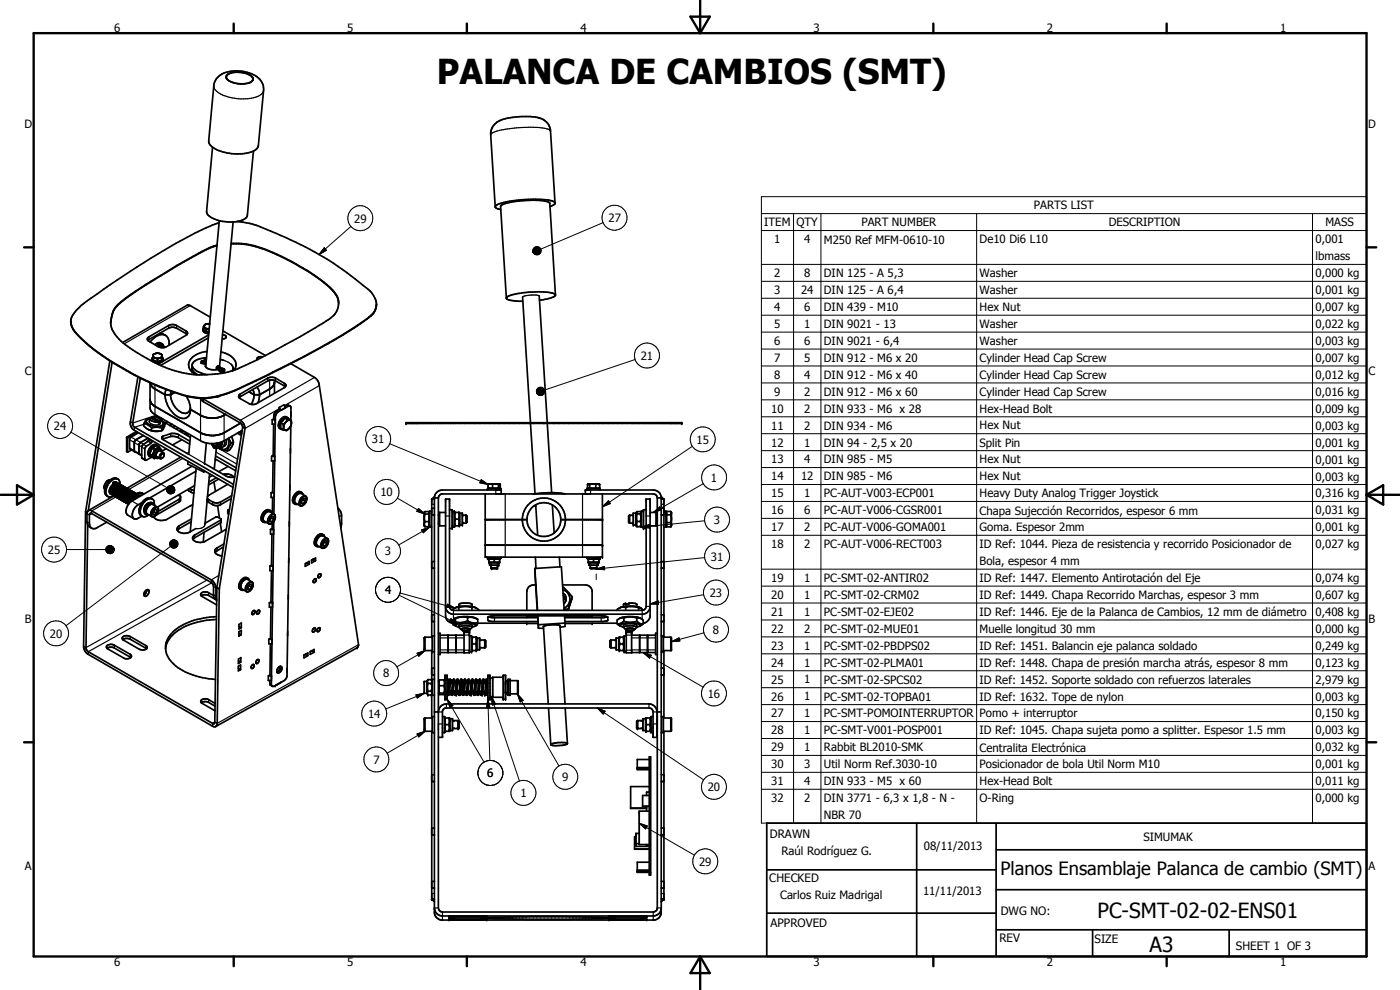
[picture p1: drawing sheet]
<svg xmlns="http://www.w3.org/2000/svg" width="420mm" height="297mm" viewBox="0 0 420 297" stroke-linecap="round" stroke-linejoin="round" font-family="sans-serif">
<defs><g id="words">
<text font-size="10.3" x="131.1" y="25.1">PALANCA DE CAMBIOS (SMT)</text>
<g font-size="6.3">
<text x="329.4" y="275.4">PC-SMT-02-02-ENS01</text>
<text x="345" y="285.6">A3</text>
</g>
<text font-size="5.5" x="300.3" y="262.4">Planos Ensamblaje Palanca de cambio (SMT)</text>
<g font-size="3.5">
<text x="231" y="251.5">DRAWN</text>
<text x="230.9" y="264.6">CHECKED</text>
<text x="300.3" y="274.5">DWG NO:</text>
<text x="231.3" y="278.3">APPROVED</text>
<text x="299.9" y="282.6">REV</text>
<text x="328.5" y="283.1">SIZE</text>
<text x="370.9" y="285.1">SHEET 1 OF 3</text>
</g>
<g font-size="3.4">
<text x="34.2" y="9.6">6</text>
<text x="104.2" y="9.6">5</text>
<text x="174.2" y="9.6">4</text>
<text x="244.2" y="9.6">3</text>
<text x="314.2" y="9.6">2</text>
<text x="384.2" y="9.6">1</text>
<text x="7.4" y="38.4">D</text>
<text x="410.6" y="38.4">D</text>
<text x="310.3" y="62.8">PARTS LIST</text>
<text x="106.3" y="66.8">29</text>
<text x="182.6" y="66.6">27</text>
<text x="229.4" y="67.9">ITEM</text>
<text x="239" y="67.9">QTY</text>
<text x="258.5" y="67.9">PART NUMBER</text>
<text x="332.7" y="67.9">DESCRIPTION</text>
<text x="397.8" y="67.9">MASS</text>
<text x="232.4" y="73">1</text>
<text x="241.3" y="73">4</text>
<text x="247.3" y="73.1">M250 Ref MFM-0610-10</text>
<text x="294" y="73">De10 Di6 L10</text>
<text x="394.8" y="73">0,001</text>
<text x="232.4" y="83.1">2</text>
<text x="241.3" y="83.1">8</text>
<text x="247.3" y="83.1">DIN 125 - A 5,3</text>
<text x="294" y="83.2">Washer</text>
<text x="394.8" y="78.1">lbmass</text>
<text x="394.8" y="83.2">0,000 kg</text>
<text x="232.4" y="88.2">3</text>
<text x="240.4" y="88.2">24</text>
<text x="247.3" y="88.2">DIN 125 - A 6,4</text>
<text x="294" y="88.3">Washer</text>
<text x="394.8" y="88.3">0,001 kg</text>
<text x="232.4" y="93.3">4</text>
<text x="241.3" y="93.3">6</text>
<text x="247.3" y="93.3">DIN 439 - M10</text>
<text x="294" y="93.3">Hex Nut</text>
<text x="394.8" y="93.4">0,007 kg</text>
<text x="232.4" y="98.4">5</text>
<text x="241.3" y="98.4">1</text>
<text x="247.3" y="98.4">DIN 9021 - 13</text>
<text x="294" y="98.5">Washer</text>
<text x="394.8" y="98.5">0,022 kg</text>
<text x="192.3" y="108">21</text>
<text x="232.4" y="103.5">6</text>
<text x="241.3" y="103.5">6</text>
<text x="247.3" y="103.5">DIN 9021 - 6,4</text>
<text x="294" y="103.5">Washer</text>
<text x="394.8" y="103.5">0,003 kg</text>
<text x="7.5" y="112.6">C</text>
<text x="232.4" y="108.5">7</text>
<text x="232.4" y="113.7">8</text>
<text x="241.3" y="108.5">5</text>
<text x="241.3" y="113.6">4</text>
<text x="247.3" y="108.5">DIN 912 - M6 x 20</text>
<text x="247.3" y="113.6">DIN 912 - M6 x 40</text>
<text x="294" y="108.6">Cylinder Head Cap Screw</text>
<text x="294" y="113.7">Cylinder Head Cap Screw</text>
<text x="394.8" y="108.6">0,007 kg</text>
<text x="394.8" y="113.7">0,012 kg</text>
<text x="410.7" y="112.6">C</text>
<text x="232.4" y="118.7">9</text>
<text x="241.3" y="118.7">2</text>
<text x="247.3" y="118.7">DIN 912 - M6 x 60</text>
<text x="294" y="118.8">Cylinder Head Cap Screw</text>
<text x="394.8" y="118.8">0,016 kg</text>
<text x="231.5" y="123.8">10</text>
<text x="241.3" y="123.8">2</text>
<text x="247.3" y="123.8">DIN 933 - M6 x 28</text>
<text x="294" y="123.9">Hex-Head Bolt</text>
<text x="394.8" y="123.9">0,009 kg</text>
<text x="16.2" y="129.1">24</text>
<text x="231.5" y="128.9">11</text>
<text x="241.3" y="128.9">2</text>
<text x="247.3" y="128.9">DIN 934 - M6</text>
<text x="294" y="128.9">Hex Nut</text>
<text x="394.8" y="128.9">0,003 kg</text>
<text x="111.6" y="133">31</text>
<text x="209" y="133.1">15</text>
<text x="231.5" y="134">12</text>
<text x="241.3" y="134">1</text>
<text x="247.3" y="134">DIN 94 - 2,5 x 20</text>
<text x="294" y="134">Split Pin</text>
<text x="394.8" y="134">0,001 kg</text>
<text x="231.5" y="139.1">13</text>
<text x="241.3" y="139">4</text>
<text x="247.3" y="139.1">DIN 985 - M5</text>
<text x="294" y="139">Hex Nut</text>
<text x="394.8" y="139.1">0,001 kg</text>
<text x="114.2" y="148.9">10</text>
<text x="213.3" y="144.5">1</text>
<text x="231.5" y="144.1">14</text>
<text x="231.5" y="149.2">15</text>
<text x="240.4" y="144.1">12</text>
<text x="241.3" y="149.2">1</text>
<text x="247.3" y="144.1">DIN 985 - M6</text>
<text x="247.3" y="149.2">PC-AUT-V003-ECP001</text>
<text x="294" y="144.1">Hex Nut</text>
<text x="294" y="149.2">Heavy Duty Analog Trigger Joystick</text>
<text x="394.8" y="144.2">0,003 kg</text>
<text x="394.8" y="149.2">0,316 kg</text>
<text x="231.5" y="154.3">16</text>
<text x="241.3" y="154.3">6</text>
<text x="247.3" y="154.3">PC-AUT-V006-CGSR001</text>
<text x="294" y="154.4">Chapa Sujección Recorridos, espesor 6 mm</text>
<text x="394.8" y="154.3">0,031 kg</text>
<text x="214.3" y="157.2">3</text>
<text x="231.5" y="159.3">17</text>
<text x="241.3" y="159.4">2</text>
<text x="247.3" y="159.4">PC-AUT-V006-GOMA001</text>
<text x="294" y="159.4">Goma. Espesor 2mm</text>
<text x="394.8" y="159.4">0,001 kg</text>
<text x="14.3" y="166.2">25</text>
<text x="115.5" y="166.7">3</text>
<text x="231.5" y="164.5">18</text>
<text x="241.3" y="164.5">2</text>
<text x="247.3" y="164.5">PC-AUT-V006-RECT003</text>
<text x="294" y="164.5">ID Ref: 1044. Pieza de resistencia y recorrido Posicionador de</text>
<text x="394.8" y="164.5">0,027 kg</text>
<text x="213.3" y="168.2">31</text>
<text x="294" y="169.5">Bola, espesor 4 mm</text>
<text x="115.6" y="178.2">4</text>
<text x="213" y="179.1">23</text>
<text x="231.5" y="174.6">19</text>
<text x="231.5" y="179.7">20</text>
<text x="241.3" y="174.6">1</text>
<text x="241.3" y="179.7">1</text>
<text x="247.3" y="174.6">PC-SMT-02-ANTIR02</text>
<text x="247.3" y="179.7">PC-SMT-02-CRM02</text>
<text x="294" y="174.8">ID Ref: 1447. Elemento Antirotación del Eje</text>
<text x="294" y="179.7">ID Ref: 1449. Chapa Recorrido Marchas, espesor 3 mm</text>
<text x="394.8" y="174.6">0,074 kg</text>
<text x="394.8" y="179.7">0,607 kg</text>
<text x="231.5" y="184.8">21</text>
<text x="241.3" y="184.7">1</text>
<text x="247.3" y="184.8">PC-SMT-02-EJE02</text>
<text x="294" y="184.9">ID Ref: 1446. Eje de la Palanca de Cambios, 12 mm de diámetro</text>
<text x="394.8" y="184.8">0,408 kg</text>
<text x="7.5" y="186.9">B</text>
<text x="15" y="191.3">20</text>
<text x="213.9" y="190.2">8</text>
<text x="231.5" y="189.9">22</text>
<text x="241.3" y="189.9">2</text>
<text x="247.3" y="189.9">PC-SMT-02-MUE01</text>
<text x="294" y="189.9">Muelle longitud 30 mm</text>
<text x="394.8" y="189.9">0,000 kg</text>
<text x="410.7" y="186.9">B</text>
<text x="231.5" y="194.9">23</text>
<text x="241.3" y="194.9">1</text>
<text x="247.3" y="194.9">PC-SMT-02-PBDPS02</text>
<text x="294" y="194.9">ID Ref: 1451. Balancin eje palanca soldado</text>
<text x="394.8" y="194.9">0,249 kg</text>
<text x="115" y="203.2">8</text>
<text x="231.5" y="200">24</text>
<text x="241.3" y="200">1</text>
<text x="247.3" y="200">PC-SMT-02-PLMA01</text>
<text x="294" y="200.2">ID Ref: 1448. Chapa de presión marcha atrás, espesor 8 mm</text>
<text x="394.8" y="200">0,123 kg</text>
<text x="212.4" y="209.3">16</text>
<text x="231.5" y="205.1">25</text>
<text x="241.3" y="205.1">1</text>
<text x="247.3" y="205.1">PC-SMT-02-SPCS02</text>
<text x="294" y="205.1">ID Ref: 1452. Soporte soldado con refuerzos laterales</text>
<text x="394.8" y="205.1">2,979 kg</text>
<text x="110.5" y="215.4">14</text>
<text x="231.5" y="210.2">26</text>
<text x="231.5" y="215.3">27</text>
<text x="241.3" y="210.1">1</text>
<text x="241.3" y="215.2">1</text>
<text x="247.3" y="210.2">PC-SMT-02-TOPBA01</text>
<text x="247.3" y="215.3">PC-SMT-POMOINTERRUPTOR</text>
<text x="294" y="210.2">ID Ref: 1632. Tope de nylon</text>
<text x="294" y="215.2">Pomo + interruptor</text>
<text x="394.8" y="210.2">0,003 kg</text>
<text x="394.8" y="215.3">0,150 kg</text>
<text x="231.5" y="220.3">28</text>
<text x="241.3" y="220.3">1</text>
<text x="247.3" y="220.3">PC-SMT-V001-POSP001</text>
<text x="294" y="220.3">ID Ref: 1045. Chapa sujeta pomo a splitter. Espesor 1.5 mm</text>
<text x="394.8" y="220.3">0,003 kg</text>
<text x="231.5" y="225.4">29</text>
<text x="241.3" y="225.4">1</text>
<text x="247.3" y="225.4">Rabbit BL2010-SMK</text>
<text x="294" y="225.6">Centralita Electrónica</text>
<text x="394.8" y="225.4">0,032 kg</text>
<text x="112" y="229.1">7</text>
<text x="146.2" y="233.2">6</text>
<text x="231.5" y="230.5">30</text>
<text x="241.3" y="230.5">3</text>
<text x="247.3" y="230.5">Util Norm Ref.3030-10</text>
<text x="294" y="230.5">Posicionador de bola Util Norm M10</text>
<text x="394.8" y="230.5">0,001 kg</text>
<text x="156.2" y="239.2">1</text>
<text x="168.7" y="234.4">9</text>
<text x="212.4" y="237.4">20</text>
<text x="231.5" y="235.6">31</text>
<text x="241.3" y="235.5">4</text>
<text x="247.3" y="235.6">DIN 933 - M5 x 60</text>
<text x="294" y="235.6">Hex-Head Bolt</text>
<text x="394.8" y="235.6">0,011 kg</text>
<text x="231.5" y="240.7">32</text>
<text x="241.3" y="240.7">2</text>
<text x="247.3" y="240.7">DIN 3771 - 6,3 x 1,8 - N -</text>
<text x="247.3" y="245.7">NBR 70</text>
<text x="294" y="240.7">O-Ring</text>
<text x="394.8" y="240.7">0,000 kg</text>
<text x="234.5" y="256.4">Raúl Rodríguez G.</text>
<text x="277.2" y="255.1">08/11/2013</text>
<text x="343.1" y="252.3">SIMUMAK</text>
<text x="7.4" y="261.1">A</text>
<text x="209.8" y="259.8">29</text>
<text x="410.7" y="261.1">A</text>
<text x="234.1" y="269.6">Carlos Ruiz Madrigal</text>
<text x="277" y="268.6">11/11/2013</text>
<text x="34.2" y="289.9">6</text>
<text x="104.2" y="289.9">5</text>
<text x="174.2" y="289.9">4</text>
<text x="244.2" y="289.9">3</text>
<text x="314.2" y="289.9">2</text>
<text x="384.2" y="289.9">1</text>
</g>
</g></defs>
<g fill="none" stroke="#000" stroke-width=".51">
<path d="M65.2 23.4a9.1 9.1 0 0 1 8.5-1.8 5.8 5.8 0 0 1 5.4 5.5l-1.6 16.5a2.79 2.79 0 0 1-2.5 2.1 13.9 13.9 0 0 1-11.8-2l-.5-.9-.1-.6 1.6-16.5 .1-.9zM68.3 22.4a7.1 7.1 0 0 1 7.3 .7 1.19 1.19 0 0 1 0 1.3 1.19 1.19 0 0 1-1.1 .5 6.9 6.9 0 0 1-6.4-1.3l-.2-.6zM63.8 44.2l-1.8 19.2a2.98 2.98 0 0 0 2.5 2.4 11.9 11.9 0 0 0 8.9-.1l.5-.4 .3-.8 1.9-19.2M65.1 73.7l-.4 .1a116.1 116.1 0 0 0-18.7 10.3l-4.4 2.8a24.1 24.1 0 0 0-7.4 6.1l-.4 1.1M65.1 73.6l-2 .6-2.6 1.3-7.4 4.1a177.6 177.6 0 0 0-16.7 10.9 6.7 6.7 0 0 0-2.7 3.6M65.7 66.9l-2 .6a214.8 214.8 0 0 0-36.5 22 17.6 17.6 0 0 0-5.2 4.9l-.7 1.5v1M65.8 66.2l-4.1 43.9M69.4 73a28.6 28.6 0 0 1 14.9 3.8l5.5 3M69.4 73.2a31.1 31.1 0 0 1 16 4.3l4.4 2.4M70 66.6l-4.1 43.7M71.2 66.5a20.9 20.9 0 0 1 6.9 1.6 105.1 105.1 0 0 1 33.3 19.6 4.8 4.8 0 0 1 1.1 5.6l-1.2 1.3a153.4 153.4 0 0 1-26.3 15.5l-3.2 1.6a90.5 90.5 0 0 1-14.8 6.7l-2.9 .7a22.3 22.3 0 0 1-12.7-1.8l-6.9-2.8-4.7-2.4-3-1.7M89.8 79.8v.1"/>
<path d="M89.8 79.8a31.8 31.8 0 0 1 11.2 8.8 5.6 5.6 0 0 1-3.1 7.7 227.1 227.1 0 0 1-27.4 14.7l-2.1 .6a34.5 34.5 0 0 1-14 .2l-2.9-.8-3.3-1.4M89.8 79.9a39.5 39.5 0 0 1 10.6 7.9 5 5 0 0 1 1.2 3.2M165 62a1.31 1.31 0 0 0 1.5-1.3l-.1-.1a26.3 26.3 0 0 0-11.4-.5l-2.1 .3a9.1 9.1 0 0 0-4.2 1.4 1.4 1.4 0 0 0 1.6 1.1M166.6 61l-1.4-21.7a5 5 0 0 0-5.5-4.2h-4.9a8.9 8.9 0 0 0-6.8 2.7l-.6 1.3-.1 1.4 1.3 21.6M21.2 96.5a5.4 5.4 0 0 0 2.2 4.1l3.9 3.6 5.7 4.1M21.3 97l.4 1.3M22 98.7a45.7 45.7 0 0 0 14.8 11.7M33.3 96.1a5.6 5.6 0 0 0 1.4 4.5 38.3 38.3 0 0 0 12.9 8.8l.6 .2M33.3 96l-.1 .9M33.7 94.1l-.4 2M33.8 94.1l-.5 1.9M48 99.9l1.6 .7"/>
<path d="M60.9 98.8a1.55 1.55 0 0 0 1.8 1M60.9 98.8a1.31 1.31 0 0 0 1.7 1.3M61 98.1l.5 .2M61 98.1v.7l1 .7M61 98.5l-.1 .3M61.4 97.6l-.2 .3 .3 .4M61.4 97.6l-.4 .5M61.5 98.3l1.3 .4M61.5 98.3l.5 .5M61.7 97.3l-.3 .3M61.7 97.3l-.2 .2M62 98.8v.7"/>
<path d="M62.4 97.2l-.7 .1M62.5 99.5h.2h-.7M62.7 98.7l-.7 .1M62.9 97.2l-1.2 .1M63.1 95.2l-6-3.5-1-.1-19.3 11.2M66.9 99.3l12.8 7.4M113 91.4a5.2 5.2 0 0 1-2.7 4.2l-5.2 3.5a229.7 229.7 0 0 1-23.2 12.7l-6.2 3a38.7 38.7 0 0 1-13.6 4.7h-2.4l-3.8-.6M152 89.4v.1a9.4 9.4 0 0 0 4.9 .9M156.8 89.2l2.4 37.6M161.8 88.8l2.4 38M166.7 88.5l-1.7-27.5a2.45 2.45 0 0 0-2.4-.8 30.5 30.5 0 0 0-11.9 1.3l-.5 .5 1.8 27.5M166.7 88.6v.1a8.4 8.4 0 0 1-4.8 1.4"/>
<path d="M166.7 88.6a2.73 2.73 0 0 0-2.5-.9 26 26 0 0 0-12.1 1.5l-.1 .2M33 108.3l3.8 2.2M33 108.2l-7.3 45.3M33.6 108.7l-7.1 44.5M36.8 110.4v.1M36.8 110.5a80.4 80.4 0 0 0 19.1 8.4M41.4 113.1l-2.3 13.4a2.65 2.65 0 0 0 1.1 2.6l29.7 17.1M42.1 113.5l-2.3 13.4 .3 1 30 17.4M44.4 102.2l3.1 1.9M44.5 102l-.1 .2M45 119.9a2.47 2.47 0 0 0 1.5 2l13.7 7.9a7.8 7.8 0 0 0 7.1 0l4.9-2.8M45 102.6a4.3 4.3 0 0 1 4.5-2.1l.7 .7a3.2 3.2 0 0 1 .5 2.3"/>
<path d="M45.6 107.8a2 2 0 0 0 3.3 0M45.9 107.1l-.3 .5v.5l.3 .4M45.9 107.3l1.4 .4M47.1 106l-1.2 .4v1.6l1.4 .5M47.1 106h.3M47.1 106l-1.1 .4v.7l.8 .4 1.1-.1M47.3 107.7v.8M47.4 106l.6 .1M47.5 104.1l1.6 .2M47.9 107.4l-.6 .3M48 106.1l.4 .2M48 106.1l.6 .3v1.6l-1.3 .5"/>
<path d="M48.5 106.4l.1 .2M48.6 107.3l-.7 .1M48.6 106.9l-.7 .5M48.6 107.1l.3 .5a1.56 1.56 0 0 1-2.2 1.3l-.3-.1M48.7 103.2a1.49 1.49 0 0 0-2.2 .2M48.7 103.2h-1l-.7 .5M48.7 103.2l.4 .7M48.9 103.7l-.8-.3-1 .4M49.2 104l-.4-.4h-.6l-.7 .5M49.3 104.1l.1 .1M49.3 104.1l-.2 .2M49.3 104.1l-.5-.3-1 .4"/>
<path d="M49.4 104.2l-.3 .1M49.9 116.9a7.3 7.3 0 0 0 5 8.7 2.29 2.29 0 0 0 2.3-2.7M51.3 117.4a5.7 5.7 0 0 0 4.4 6.6 1.68 1.68 0 0 0 1.4-1.7M52.4 117.8l-1.2 .6h-1.6l-3.4-1.9-.8-.8-.4-.8v7.4l.2 .9 1.3 1.2 14.1 8.1 1.3 .4M55.9 118.9l.8 1.5 .4 2M56.1 100.4l.2-.5-.3-.5-3-1.7a2.49 2.49 0 0 0-2.4 0l-6.1 3.5-.3 .4 .2 .6M56.1 100.4l-3.1-1.9a2.49 2.49 0 0 0-2.4 0l-6.2 3.7M56.1 100.4l-6.7 3.8M57.6 110.6v.9M57.6 111.5l1.2 .9M57.6 110.6a2.79 2.79 0 0 0 1.8 1.8M57.7 109.4l-.1 1.2"/>
<path d="M57.8 111.2l-.1 .4M60.5 119.5l.2 .1M60.7 119.5v.6l.3 .4 11.1 6.4 .6 .7 .1 .5M60.8 119.5l11.3 6.6a2.84 2.84 0 0 1 1.4 2.5M61.3 107.4l.6 .4M61.3 107.4v.8l.4 .3M61.3 107.4l.6 .6M61.8 109.6a1.04 1.04 0 0 0 1.1 1.2l2.2 .1M61.9 108.6l-1.3-.4-.2 .4v.4l1.4 .3M62 107.4a4.3 4.3 0 0 0-4.3 1.9 2.7 2.7 0 0 0 2.3 2.5l2.1 .6M62.1 105.4a5.8 5.8 0 0 0-5.5 3.7l.2 1.4 .8 1M62.5 101.4l-14.3 8.2"/>
<path d="M62.6 100.5l-15.2 8.8M65 110.8l.7 .4M65.2 109.9l1 .5M65.2 109.9h.4v.3M65.2 109.9l-.2 .5M65.6 109.9h.1M65.9 110v.3M66 110.4l1 .4-.6 .1zM66.1 118.7l-1.3 .4M66.1 107.8l1.1 .3M66.2 110.4l.6 .1a.58 .58 0 0 1 .6 .5 .58 .58 0 0 1-.4 .7 .91 .91 0 0 1-1.3-1l.3-.2M66.2 110.4h-.1"/>
<path d="M66.3 105.6a5 5 0 0 1 4.5 3.7v.7l-.5 1M66.8 100.5a.7 .7 0 0 1 .8 .1 .7 .7 0 0 1 .2 .8l-1.1 .2M67 110.8h.1M69.3 109.3a1.34 1.34 0 0 1 .4 2M70 110.6l-.1 .6M71.8 118.5l8.5-5 .8-.3 1.4 .1 3.3 2.1-.3 .8-8.5 4.9a2.4 2.4 0 0 1-2.3 0l-2.8-1.6-.3-.5zM75.8 116.9a4.3 4.3 0 0 1-.4 4.4M77 116.2a3.7 3.7 0 0 1 .6 4.2l-.2 .5M78.8 107.1a1.21 1.21 0 0 0-1.6 .7l.1 .1M82.4 114.9l-.8 1.3-3.7 2.2h-1.7l-1.5-.9M82.4 114.1v3.9M85.6 116l-2.9-1.7a2.48 2.48 0 0 0-2.4 0l-8.5 5"/>
<path d="M87.2 109.1l7.2 4.1a3.2 3.2 0 0 1 1.4 2.5l11.8 78-.4 .7-42.4 23.6M38 131.2v4.3l.3 .2M38 131.2l.3 .2M38.3 131.4v4.3M39.5 135l-1.2 .7M40.4 135.5l1.5 .8M40.9 129.5l-2.9 1.7M41.2 129.7l-2.9 1.7M41.6 129.8l-2.4 1.4-.3 .6v2.7l1.5 1M41.9 136.3l.6 .4M43 130.7l-2.2 1.3-.5 .5 .1 3M43.3 127a1.37 1.37 0 0 0 .9 1.7l1.1 .5 1.3 .2"/>
<path d="M43.3 127l1.1 .5 1.1 .9M44.4 131.5l-2.3 1.3-.3 .5-.1 2.7 .2 .3M44.4 132.3l1 .6M44.6 128.9h.1M44.8 129l.6 .2M44.8 131.9l-.7 .7-1.2 .8-.4 .8 .1 3.3 1 .6M44.8 131.9l1 .6M44.9 131.8l-.1 .1M44.9 131.8l.1 .1M44.9 125.6l-.1 .9M44.9 125.6a.92 .92 0 0 0-1 .8 .92 .92 0 0 0 .9 1 4.6 4.6 0 0 0 4 .2 .88 .88 0 0 0-.6-1.4M44.9 125.6a1.56 1.56 0 0 0-1.6 1.4"/>
<path d="M45 125.4l2.5 1.2-1.9-.3-.6-.4zM45 136.3l.7 .9M45 136.3l.6 .3M45.4 132.9l-1.9 1.5 .1 3.7M45.4 129.2l.8 .1M45.5 137.2l-1.9 .9M45.5 137.2h.2M45.5 128.4l2-.2 1.2 .2M45.5 128.4l-.1 .8M45.6 125.1l2.5 1.3M45.6 125.1v.3M45.6 125.4l2.5 1.2"/>
<path d="M45.6 125.4l-.3 .1M45.6 125.1l1.8 .2M45.6 136.6l.7 1M45.7 134.5l-.7 1.8M45.7 134.5l.6 .3M45.7 137.2l.6 .4M45.9 132.3l-.5 .6M46.3 134.8l-.7 1.8M46.4 129.4h1.1M46.8 137.4l.1 .1M46.8 137.4l-.5 .2M47.1 137l.9 .6"/>
<path d="M47.2 133.6a1.88 1.88 0 0 0-2.7 1.6 1.35 1.35 0 0 0 .7 1.9M47.2 124.8l.1 .5M47.4 125.3l.4 .2M47.5 126.6v.3l.6-.3M47.5 134a1.02 1.02 0 0 0-.9-.5 1.02 1.02 0 0 0-.9 .7 2.07 2.07 0 0 0-.4 3h.2M47.7 137.4l-.8 .1M47.7 134l.5 .8M47.7 134l-1.4 .8M47.7 134l-.9-.2-1.1 .7M47.8 125.5l.4 .6M48.1 126.4v.2M48.1 135.3l1 .5"/>
<path d="M48.2 125.3l-.4 .2M48.2 126.1l-.1 .3M48.2 126.2l1.3 .9M48.2 126.2l-.1 .8M48.4 134.9a1.76 1.76 0 0 0-1.6 2.5M48.4 134.9l.3 .5M48.4 134.9l-.5-.3a1.69 1.69 0 0 0-1.5 2.6l.5 .3M48.4 125.5l-.4 .2M48.5 129.2l-1.2 .2M48.7 128.4l-.2 .8M48.7 135.4v.2M48.8 125.7l-.6 .3 8.9 5.2"/>
<path d="M48.8 131.8l2.6-.9 1.3 .1 4.2 2.3M49.1 135.9l.2 .6M49.1 135.9a1.03 1.03 0 0 0-1.1 .5 1.03 1.03 0 0 0 .2 1.2l.5-.1M49.3 136.5l-.2 .6-.4 .4M49.3 136.5l-.1-.2a.61 .61 0 0 0-.7-.1 .61 .61 0 0 0-.3 .6v.6l.5 .1M49.5 127.1l-.1 .8-.9 1.3M49.5 127.1l-.8 1.3M49.9 134.6l-1.2 .7M50.2 126.5l-.6 .4M51.6 127.3l-.6 .4M52.5 127.8l-.5 .5M53.4 128.4l-.4 .4"/>
<path d="M54.3 137.2l-16.2 9.3M54.4 128.9l-.3 .6M54.6 132l-2.8 1.5M54.8 129.2l-.3 .5M55 129.3l-.3 .5M55.7 129.7l-.2 .6M56 129.8l-.3 .5M56.4 138.4l-.1 .8 4.8 2.4M56.5 130.1l-.3 .5M56.7 135.8l-.5 .3M57.1 122.4l.1 .5M57.2 122.9l3 1.7a7.7 7.7 0 0 0 7.5-.3"/>
<path d="M57.2 130.6l-.6 5.7-7.6-4.3-.5-.6v-.3l.5-.2a5.6 5.6 0 0 1 3.9-.8l4.1 2.3M57.6 139.9l-18 10.4a3.2 3.2 0 0 0-1.4 4.1l2 1.2M61.9 132.9l1 .2 2.6-.2M61.9 132.9l-.5 6.2 6.4 3.7 1.1 .4M63.6 133.1l.1 .2M63.7 133.3v.1M63.7 133.4l1.5 .2M63.7 133.1v.3M64 133.9a.85 .85 0 0 0 1.3 .6M64.3 134.4l1 .1M64.6 137.7l6.1 3.6M64.7 136.8l6.2 3.6"/>
<path d="M64.9 137.9l-.3 .2M64.9 134.5l-.6 5.9-.3 .2M65 133.1h.2M65.2 133.1v.5M65.4 133l-.2 .1M65.4 134.4l-.1 .1M65.5 133l-.8 .1M65.6 134.2l.3 .4 2.3 .7M65.7 133.9v.1M65.7 134l-.4 .5M66 132.8l-.5 .1M66 132.8l-.5 .2"/>
<path d="M66 133.3a1.21 1.21 0 0 1-1.1 .8 1.21 1.21 0 0 1-1.2-.8M66.3 132.7l-.2 .6-.9 .3M66.6 132.6l-.1 .6-.5 .3M66.7 132.5a.83 .83 0 0 1-.8 1.2M67.3 133.9l-.6 .2M67.3 132.2a1.13 1.13 0 0 1 0 1.5 1.13 1.13 0 0 1-1.5 .2M68.4 131.6a2.1 2.1 0 0 1-1.4 3.3l-1.3-.9M68.4 140l-2.8 1.5M68.7 131.5l.7 1.5M69.4 133l-1.2 2.3M69.5 130.9l.6 1.9M70.1 132.8l-1 1.9-.2 .4-.7 .2"/>
<path d="M70.1 132.8l-.7 .2M71.2 130l1.2 .7M71.8 129.7l.7 .4M72.3 129.3l.3 .2M72.7 129.2l-6.7 3.6M72.8 128.1l-7.7 48.2M72.8 128.1l.7 .5M73.5 128.6l-7.7 48.1M81.5 136.9h1M81.5 136.9v1.4h1v-1.4M81.7 125.9v1.4h.9v-1.4M81.7 125.9h.9"/>
<path d="M81.9 138.3l-.1 9.3M82 136.7l.5 .2M82 136.7l-.5 .2M82.1 127.3l-.1 9.4M82.2 125.6l.4 .3M82.2 125.6l-.5 .3M83.8 122.3l.5 .8M83.8 122.3l.1 .5M83.8 122.3l1.4-.8 .5 .8-1.4 .8M83.9 122.8a2.43 2.43 0 0 0-1.7 2.8M83.9 122.8l.4 .3M84.3 126.9l-.1 1.6 .8 .4"/>
<path d="M84.3 126.9l.7 .4M85 126.2l-.2 .2M85 127.3l.1 .7M85.1 128.2l-.1 .7M85.5 125.5l1.1 .2M85.5 125.5l.8 .4M85.5 125.5l-1.2 1.4M86.3 125.9l-.3 .4a1.92 1.92 0 0 0-.5 2.7M86.3 125.9l.8 .2M86.3 125.3a1.79 1.79 0 0 0-2.5 1.2 1.51 1.51 0 0 0 .5 2.3M86.6 128.7l-.8 .4-.8-.2M86.6 125.7a1.01 1.01 0 0 0-1.7 .1 2.08 2.08 0 0 0-.5 3l.4 .1"/>
<path d="M86.6 125.7l.8 .4M86.7 126.1l-1.7 1.2M86.8 126l.2 .1M86.8 128.5l-.7 .7-.6-.1M87 126.1h.4M87.1 126.1l.3 .4M87.1 121.8l-.8-.3-.8 .4M87.2 134.6v1.3M87.3 127.8l-.5 .7M87.3 127.8l-1.2 75.1-.2 .7-.5 .5-3 1.8h-.7M87.3 126.1v-3.8l-.4-.5-3.5 1.8-.7 1-.5 29.6M87.3 123.6v1.4"/>
<path d="M87.4 126.1v.6M87.4 126.6l-.1 1.1-.5 .8M87.4 127l-.1 .8M121.8 126.8h82.8v.2h-82.8zM159.2 127l1.4 21.1M163.2 126.8v.2M164.2 127l1.4 20.8M25.7 153.5l.5 .3M25.7 153.5l-.6 40.4a2.98 2.98 0 0 0 1.4 2.4l37.3 21.6a.87 .87 0 0 0 1 .1 .87 .87 0 0 0 .4-1l.6-40.3M26.2 153.8a.84 .84 0 0 1 .5-.7 .84 .84 0 0 1 .8 .2l35.9 20.7a3.1 3.1 0 0 1 1.4 2.4v2.8l.3 .8M26.2 153.8v3.4l.2 .5 1.1 .8M26.3 157.5l-.4 37.4 .6 .6 37.6 21.7 .4-.4 .6-40.5"/>
<path d="M27.5 158.5l-.5-.6-.2-.9v-2.5l.3-.5 36.4 20.9 .6 .9 .1 3.3 .4 .7 .5 .3M31.2 146l.2 .9M31.2 146l.4 .3M31.4 146.9a1.67 1.67 0 0 0 1 2.1M31.6 146.2l-.2 .7M32 156.7l-3.1 1.8h-1.4M32.1 144.3l-.9 1.7M32.1 144.3l.4 .3M33.2 147v.2M33.2 143.9l-1.1 .4M33.2 147.1l.3 .2zM33.8 147.5l.4 .2-.4 .3"/>
<path d="M33.8 147.5v.6l.3 .3M33.9 144.8l.2 .3M33.9 144.8h.1M33.9 144.8l.9-.2 .5 .3M34.1 148.7h.1M34.1 148.2l-.2 .1M34.2 148.8l-7.6 4.4M34.2 148.8l.7 .3M34.3 145.5l.3 .1M34.4 145.4l.2 .2M34.5 147.9l.3 .2M34.5 147.9l.1 .7"/>
<path d="M34.6 144.9l-.5 .2M34.6 148.6l.2 .2M34.7 148.5l-.1 .1M34.8 148.1l-.4 .2M34.8 148.1a.94 .94 0 0 0 .7 1.4M34.8 148l-.1 .2M35 145.8l.3 .2M35 145.2l.1 .1M35.1 145.7l-1 1-.3 .8M35.1 148.3l.4 .2M35.1 145.7v.2M35.1 148.3l.1 .7"/>
<path d="M35.2 149l.2 .1M35.3 144.9h-.2a2.65 2.65 0 0 0-2.1 1.7 1.1 1.1 0 0 0 .6 1.7M35.3 144.9l.5 .3M35.3 145.3a1.98 1.98 0 0 0-2 2.7h.2M35.4 143.8a2.17 2.17 0 0 0-3 1l-.8 1.4M35.4 148.9l-.2 .1M35.4 143.8a2.73 2.73 0 0 0-3.1 1.9 2.25 2.25 0 0 0 .4 3.4l1.4-.4M35.4 143.8l.5 .6 .1 .9M35.5 148.5l-.4 .2M35.5 145.6v.3M35.5 148.5a.96 .96 0 0 0 .7 1.4M35.5 145.6l-.4 .1"/>
<path d="M35.5 145.6l.5 .1M35.6 146.2l.4 .2M35.6 145.6l.1 .2M35.7 146.1v.2M35.8 148.6v.8M35.8 148.6h.1M35.8 148.6l.3 .2M35.8 149.4l.3 .1M36 145.7h.1M36 146.3l-.9 1.1-.3 .7M36 145.7a2.6 2.6 0 0 0-1.8 3.1M36 145.7l.6-.1 .5 .4"/>
<path d="M36.1 146v.3M36.1 149.3l-.2 .1M36.1 148.8l-.3 .3M36.1 148.9v.9l.8 .4M36.3 146.6l.3 .2M36.3 146l.1 .2M36.3 146.6l-.7 .6-.5 1.1M36.4 146.2l.6-.2 .7 .4M36.4 146.2l-.4 .1M36.4 146.5v.1M36.4 149l.4 .2M36.4 149l.1 .8"/>
<path d="M36.4 149h.1M36.5 145.6a1.85 1.85 0 0 0-2.8 1.2l-.2 .6a1.02 1.02 0 0 0 .6 1.3M36.5 149.8l.2 .1M36.6 146a2.03 2.03 0 0 0-2.1 1.9M36.7 146.3v.4M36.7 149.7l-.2 .1M36.8 149.2l-.4 .3M36.8 149.3a.96 .96 0 0 0 .7 1.3M36.9 146.9l-.8 .9-.3 .8M36.9 146.9l.3 .3M36.9 146.3l.1 .3M37 146.6l-.9 .6-.6 1.3"/>
<path d="M37 146.9v.1M37.1 146.9h-.2M37.1 149.4l.4 .2M37.1 149.4l.1 .8 .2 .1M37.3 146.4l-.7-.1-.3 .3M37.4 150l.2 .8 .6 .2M37.4 146.7v.4M37.4 150.1l-.2 .1M37.5 149.6l-.4 .3M37.6 147.3l-1 1.1-.2 .6M37.6 147.3l.3 .2M37.6 146.7l.1 .2"/>
<path d="M37.6 146.7l-.5 .2M37.6 146.7l.4 .1M37.6 146.8l-.2 .1M37.7 147.2v.2M37.7 146.3l-.7 .3M37.7 146.3l.7 .5M37.7 149.7l.4 .2-.4 .3M37.7 149.8l.1 .7M37.7 149.8h.1M37.8 150.5l.2 .2M38 147.1v.3M38 147.1l-.4 .2"/>
<path d="M38 150.5h-.2M38.3 147.1l.3 .1M38.3 147.7l.3 .2M38.3 147.1v.2M38.3 147.1h-.3M38.3 147.6v.2M38.4 150.7l.3 .3M38.4 150.1l.4 .2-.4 .3M38.4 150.2v.5M38.7 147.5v.3M38.7 150.8l-.2 .1M38.9 147.4a2.6 2.6 0 0 0-1.8 2"/>
<path d="M38.9 147.4l.4 .1M38.9 148.1l.3 .2M38.9 147.4v.3M38.9 147.7l.8-.2 .7 .4M38.9 147.7l-1.2 1.2-.3 1.1M39 148v.2M39 148l-.7 .7-.6 1.1M39.1 147.1a1.94 1.94 0 0 0-2.9 1.6l-.1 .2M39.1 150.5l.1 .1M39.1 150.5l-.1 .2M39.1 150.5h.1M39.3 147.9l-.3 .1"/>
<path d="M39.3 147.9v.3M39.5 147.8l-.2 .1M39.5 147.8l.5 .2M39.5 148.5l.4 .2M39.5 147.8l.1 .2M39.7 148.4v.1M39.7 148.4l-.9 .8-.4 1M39.7 147.5a1.6 1.6 0 0 0-2.5 .8l-.4 1M39.9 148a2.67 2.67 0 0 0-1.8 3l.5 .3M39.9 147.9l.1 .1M40 148.3v.3M40.1 148.9l-.7 .9-.3 .7"/>
<path d="M40.2 148.2l.1 .2M40.2 148.2l-.5 .2M40.2 148.2l.4 .1M40.4 147.9l-.5 .1M40.4 147.9l.6 .3M40.6 148.3l-.6 .3-.9 .9-.4 1.6M40.6 148.3h.1M40.8 148.3h-.2M42.5 148.6l-1.2 .3-.8 .9M42.7 150.7a2.97 2.97 0 0 0-.4 4l.4 .2M42.7 150.7l-1.2 .7a3.1 3.1 0 0 0-1.4 4.1l.9 .2 1.6-.8M43 148.1a2.16 2.16 0 0 0-3.1 1.1l-.8 1.4"/>
<path d="M43 148.1a2.87 2.87 0 0 0-3.2 2.1M43 148.1l.1 .2M44.5 151.9l.2-.2a.91 .91 0 0 1 1.2-.3l1.4 .9a1.4 1.4 0 0 1 .1 1.5l-.5 .8-.9 .5-.5-.1-1.3-.8a1.67 1.67 0 0 1 .3-2.3zM44.7 150.9a2.21 2.21 0 0 0-1.4 2.9l.8 .8M45.7 149.7a2.09 2.09 0 0 0-3 1M46 153.3l.7-.5 .4 .3-.2 .9-.6 .5-.5-.3zM46 151a1.71 1.71 0 0 0-2.5 1.3l-.2 1.2M46.2 153.5l-.3 .2M46.2 153.5l.7 .5M46.3 153.1l-.1 .4M46.3 151.3a1.38 1.38 0 0 0-.7-1.6 1.38 1.38 0 0 0-1.7 .4 3.9 3.9 0 0 0-1.5 4.5 1.36 1.36 0 0 0 2 0M46.4 154.9l-.2 .3"/>
<path d="M46.4 151.7a.97 .97 0 0 0-.9-.8 .97 .97 0 0 0-.9 .7 1.98 1.98 0 0 0-.5 3h.7M53.7 148.5l.5 .6v1l-.3 .4-7.1 4.1M54.2 149.2l-.5 .6-6.2 3.6M56.5 146.8v.4M56.5 147.2h.1M56.6 147.2l1 .6 .6 .1M56.9 146.6l1.3 .5M57.4 156.5l-3.6 2.1-.6 .5M57.4 155.7l-3.9 2.2-.3 .6v.6M57.9 151.6l-.8 .2-6.9 3.9a3.2 3.2 0 0 1-4.1-.7M58.4 145.7l-11.1 6.4M58.8 158.6a5.5 5.5 0 0 1-3.1 1.4l-1.4-.1-1.1-.8"/>
<path d="M58.8 141.4l-13.8 8M58.9 140.5l-1.8 19.1M61.2 141.1l-.1 .5M61.2 159.7l-.2 2.9M61.5 157l3.4-1.9 1.5 .7-.1 1-7.8 4.5-.6 .5M61.6 141.4l-.5 .2M62.9 142.2l-1.4 15.2M63.7 142.7l-.9 .5M64.2 144.6l.5 2.8M64.9 143.3l-2.2 1.4M65.3 151.7l.6 3.8M65.6 143.8l-3 1.7"/>
<path d="M66.1 156.9l.4 2.7M66.4 155.9l-8.2 4.8-.4 .5 .1 .6M67 142.3a3.2 3.2 0 0 1 3.1 .8M67.9 158.8l-6.2 3.5a3.1 3.1 0 0 1-3.8-.5M68.4 153.2l.4 .3M68.4 145.3l-6.1 3.7M68.5 143.1l.4 .1M68.9 152.8l-.5 .3v1l.3 .1M69.4 149.6l-3.2 1.8a2.48 2.48 0 0 1-2.4 0l-1.3-.7-.3-.8M69.5 148.7l-3.3 1.9a2.48 2.48 0 0 1-2.4 0l-1.6-1.1M70.2 143.1l-1.3 .1M70.4 143l-.2 .1"/>
<path d="M79.6 154.1l.8-.6h.4l1.4 .8a1.8 1.8 0 0 1 .2 1.9 1.8 1.8 0 0 1-1.8 .9l-1.3-.7a1.48 1.48 0 0 1 .3-2.3zM81 156.2l.6 .4M81.1 153.2a1.46 1.46 0 0 0-2.2 .7 1.71 1.71 0 0 0 .3 2.8M81.2 158.9v1.3l.9 .1v-1.4M81.2 158.9h.9M81.4 147.9h.9M81.4 147.9v1.4h.9v-1.4M81.4 155.2v.2M81.4 155.4l-.4 .6M81.4 155.4l.7 .4M81.5 153.8a.86 .86 0 0 0-.7-.7 .86 .86 0 0 0-.9 .4 2.24 2.24 0 0 0-.7 3.2h.7M81.6 158.6l.5 .3"/>
<path d="M81.6 158.6l-.4 .3M81.7 157l-.1 1.6M81.8 149.3l-.1 4.7M81.8 147.6l.5 .3M81.8 147.6l-.4 .3M82.1 155.8v-.7l-.5-.1-.6 .7v.8l.6 .1M82.1 155.8l-.5 .8M82.2 156.5l-.8 48.8 .3 .6M86.8 156.5v1.4M87 145.5v1.4M90.4 150.8l.6 .3M90.6 147.8a1.86 1.86 0 0 0-2.7 1.6 1.36 1.36 0 0 0 .6 1.9"/>
<path d="M90.8 149.7l.1 .3M90.9 150l.7 .4M90.9 150l-.5 .5M91 148.4a1.03 1.03 0 0 0-.9-.7 1.03 1.03 0 0 0-1 .6 2.48 2.48 0 0 0-.6 2.9l.8 .1M91.6 150.4v-.8l-.6-.1-.6 .8v.7l.6 .1M91.6 150.4l-.6 .7M101.4 152.4l.9 1.3a8 8 0 0 1 .1 4l-.1 .7M127.3 154l.2 .2M127.3 157.4l.2 .6M127.3 155.6l.2 .9M127.4 153.7l1.3-.2v4.5h-1.2M127.4 153.7l-.1 .1"/>
<path d="M127.4 153.7l-.1 4.1 .2 .2M127.5 154.2l-.2 .9M127.5 156.5l-.2 .6M127.5 156.5h1.2M127.5 154.2h1.2M128.7 154.1h.2M128.7 157.5h.2M129.6 153.4h-.7v4.8h.7M129.6 154.5h.8M129.6 152.5h.8M130.4 149.7h-.8v41.5M130.4 149.4h1.2"/>
<path d="M130.4 149l-.8 .7M131.6 149.4l.4-.9 .8-.3h63.2l.8 .3 .5 .9M131.6 157h.1M131.6 154.6h.1M131.6 149.4v123l.4 .9 .8 .3h63.2l1-.4 .3-.8v-123M131.9 153.8l-.2 .1v3.7l.2 .2M131.9 153.8v4M131.9 157.8h1.8M131.9 153.8h1.8M134.9 153h.8v5.5h-.8M135.7 153.4h.6v4.8h-.6M136.3 157.5l.2 .3h1.3l.2-.3"/>
<path d="M136.3 154l.2-.2h1.3l.2 .2M136.7 155.7l-.2 .8 .2 1.3M136.7 153.8l-.2 .7 .2 1.2M136.7 155.7h1M137.7 153.8l.1 .7-.1 1.2M137.7 155.7l.1 .8-.1 1.3M138 154h.8v3.5h-.8M138 154v3.5M138.8 157h1.1M138.8 154.6h1.1M139.9 154.6v2.4M139.9 154.6l.2 .2v1.9l-.2 .3"/>
<path d="M145.6 155.9h12.5M145.6 148.2v19h35.2v-19M146.3 147v-.4h4v.4M146.5 145.4v1h3.6v-1M146.6 145.3h.1M146.6 145.3l-.1 .1M147 146.4v.2M147 145.2l-.5 .2M147.3 145.2l.5 .2M147.8 145.4v1M148.5 145.2l-.7 .2M148.9 145.2l.7 .2"/>
<path d="M149.6 145.4v1.2M149.8 145.2l-.2 .2M150 145.2h-3.3l-.2 .2M150 145.3h.1M150 145.2l.1 .2M150.1 145.3v.1M150.4 148.2v-1.2h-17.6a2.44 2.44 0 0 0-2.4 2.1v124.8a2.43 2.43 0 0 0 2 2.2h64a2.43 2.43 0 0 0 2-2.2v-124.5M158.1 155.9a5.2 5.2 0 0 0 3.3 4.7M158.1 155.9a5.1 5.1 0 0 1 5.1-5.1 5.1 5.1 0 0 1 5.1 5.1M160 148.2l4.5-.4 3 .1 2.2 .3M160.2 151.8h.6M160.8 151.5l.6 9.1"/>
<path d="M165.8 151.5l.5 8.4M168.3 155.9h12.5M168.3 155.9a5.1 5.1 0 0 1-6.9 4.7M175.7 148.2v-1.2h20.3a2.38 2.38 0 0 1 2.4 2.4M176.1 147v-.4h4v.4M176.6 145.2h3.1l.3 .2M176.6 145.2l-.3 .2v1h3.7v-1M176.6 145.2l-.2 .1M176.7 145.2l.3 .2M176.8 146.4v.2M177 145.4v1M177.7 145.2l-.7 .2"/>
<path d="M178.1 145.2l.7 .2M178.8 145.4v1M179.2 145.2l-.4 .2M179.5 146.4v.2M179.5 145.2l.5 .2M188.9 154.6v2.4M188.9 154.6l-.2 .2v1.9l.2 .3M188.9 157h1.2M188.9 154.6h1.2M190.9 154h-.8v3.5h.8M190.9 154v3.5M190.9 157.5l.3 .5"/>
<path d="M191 153.8l.2 .4M191 153.7l.2-.2 1.1 .2M191 153.7v.1M191 153.8h.1M191 153.7l-.1 .3M191.2 158h1M191.2 154.2h1M191.2 154.2l-.2 1.1 .2 1.2M191.2 156.5l-.2 .7 .2 .8M191.2 156.5h1M192.2 154.2l.2 .9-.2 1.4M192.2 156.5l.2 .6-.2 .9"/>
<path d="M192.3 153.7l-.1 .5M192.3 153.7l.2 .3M192.5 157.5l-.3 .5M193.1 153.4h-.6v4.8h.6M193.9 153h-.8v5.5h.8M195.1 157.8h1.8M195.1 153.8h1.8M196.9 153.8l.2 .1v3.7l-.2 .2M196.9 153.8v4M197.1 157h.2M197.1 154.6h.2M197.3 149.4h1.1"/>
<path d="M198.4 149l.8 .7M198.4 149.7h.9v41.5M198.4 154.5h.9M198.4 152.5h.9M199.3 153.4h.6v4.8h-.6M199.9 154.1h.2M199.9 157.5h.2M200.1 156.8h1.2M200.1 154.5h1.2M201.3 156.8l.2 .5M201.3 154.5l.2 .9M201.4 153.5l.1 4.3-.2 .3"/>
<path d="M201.5 153.8l-.2-.3h-1.2v4.6h1.2M201.5 157.6l-.2 .5M201.5 155.9l-.2 .9M201.5 154.1l-.2 .4M43.7 177.2l.4-.2a.63 .63 0 0 1 .7 .3 .63 .63 0 0 1-.2 .8 .84 .84 0 0 1-1.3 .6l-.1-.6zM44 177l-.2 .8-.6 .6M60.4 178.8a2.2 2.2 0 0 1 2.2-.2l1.9 1.1M64.1 178.7l-1.5-.9a1.52 1.52 0 0 0-2.4 .7l.4 .4 4.4 2.6M65.1 176.3l.7 .4M67 164.1l-2.5 1.7M67.2 163.2l-2 1.2a1.14 1.14 0 0 0-.7 1.3 1.14 1.14 0 0 0 1.1 .9l1 .2M72.9 174.4l.6-.5 .6-.1 1.5 .8a1.86 1.86 0 0 1 .1 2 1.86 1.86 0 0 1-1.8 .9l-1.3-.8a1.72 1.72 0 0 1 .3-2.3z"/>
<path d="M74.3 176.6l.6 .3M74.5 173.6a1.88 1.88 0 0 0-2.7 1.5 1.33 1.33 0 0 0 .7 1.9M74.7 175.5v.3M74.7 175.8l-.4 .5M74.7 175.8l.8 .3M74.8 174.2v-.3a1.04 1.04 0 0 0-1.8 .1 2.83 2.83 0 0 0-.8 2.8l.3 .3h.7M75.5 176.1v-.7l-.6-.1-.6 .8v.7l.6 .1M75.5 176.1l-.6 .8M81 169.8h1M81 169.8v1.4h.9l.1-1.4M81.5 171.2l-.2 9.4M81.5 169.6l.5 .2"/>
<path d="M81.5 169.6l-.5 .2M81.6 160.3l-.1 9.3M86.5 178.5v1.4M86.7 167.5l-.1 1.4M91.6 169.1v.8l1.2-.6M91.6 169.1l1.2-.7v.9M91.6 169.1l.5-.2 .7 .4M93.5 168.1l1.2-.7v.8M93.5 168.1v.8l1.2-.7M93.5 168.1l.5-.3 .7 .4M94.1 174l.5-.4a.58 .58 0 0 1 .2 .8 .58 .58 0 0 1-.8 .1zM95.5 172.5l.7-.3a.65 .65 0 0 1 0 .8 .65 .65 0 0 1-.8 .2z"/>
<path d="M95.7 161.2l.9-.5 1.6 .8a1.4 1.4 0 0 1-.1 2.2 1.26 1.26 0 0 1-1.5 .7l-1.3-.7a1.82 1.82 0 0 1 .4-2.5zM96.9 163.5l.6 .3M97.1 160.5a1.53 1.53 0 0 0-2.4 1 1.6 1.6 0 0 0 .4 2.5M97.4 162.5v.2M97.4 162.7l-.5 .5M97.4 162.7l.7 .4M97.5 161.1a1.11 1.11 0 0 0-1.1-.7 1.11 1.11 0 0 0-1 .8 1.97 1.97 0 0 0-.2 2.8h.6M98.1 163.1v-.8h-.6l-.6 .7v.8h.6M98.1 163.1l-.6 .7M129.6 170.5h.8M129.6 168.5h.8M145.6 163.6h35.2"/>
<path d="M146.3 167.2v.4h4v-.4M146.7 168.6l.8 .1 .8-.1M146.7 167.9l.8-.2 .8 .2M146.9 168.9v.7h2.8v-.7M146.9 168.9h2.8M146.9 167.6l-.2 .1v1l.2 .2M147.3 169.6v.8M147.3 170.4h2M147.3 170.4l.2 .2h1.6l.2-.2M148.3 168.6l.8 .1 .8-.1M148.3 167.9l.8-.2 .8 .2M148.3 167.9v.7"/>
<path d="M149.3 169.6v.8M149.7 167.6l.2 .1v1l-.2 .2M160.5 170.6l.7 12.5M160.5 170.6l8-.5 .8 13M160.5 170.6l.8 12.5M160.7 167.2l.2 3.4M160.8 175.5a2.14 2.14 0 0 0-2.7 2v5.6M160.8 175.8l.1 .7M160.8 176.1l.1 .9M167.9 167.2l.2 2.9M168.9 175.5h6.8a2.07 2.07 0 0 1 2 1.7v5.9M168.9 176.3l.2-.1 2.6 2.9"/>
<path d="M168.9 176.9a3 3 0 0 1 2.1 2.7 3 3 0 0 1-1.7 2.9M169 178a1.94 1.94 0 0 1 .2 3.1M169.1 178.7l.2 .7-.2 .7M169.9 179.6v.2M171.6 179.6l-1.1 3.2M171.7 179.1l-1.2 3.9M171.7 179.1v.5M176.1 167.2v.4h4v-.4M176.6 167.9l.7-.2 .8 .2M176.6 168.6l.7 .1 .8-.1M176.7 168.9v.7h2.8v-.7M176.7 168.9h2.8"/>
<path d="M176.7 167.6l-.1 .1 .1 1.2M177.1 170.4h2M177.1 170.4l.2 .2 1.8-.2M177.1 169.6v.8M178.1 168.6l.8 .1 .8-.1M178.1 167.9l.8-.2 .8 .2M178.1 167.9v.7M179.1 169.6v.8M179.5 167.6l.2 .1v1l-.2 .2M198.4 170.5h.9M198.4 168.5h.9M32 193.8a2.11 2.11 0 0 1 2.3-.2l4.8 2.7a.71 .71 0 0 1 .3 .8 .71 .71 0 0 1-.8 .5l-1.3-.1-5-2.8-.3-.4z"/>
<path d="M32.2 194.5a2.03 2.03 0 0 1 2.1-.1l5 2.9M36.8 191.2a2.16 2.16 0 0 1 2.3-.2l4.7 2.7a.75 .75 0 0 1 .2 1 .75 .75 0 0 1-1 .3l-1.2-.2-4.7-2.7-.4-.5zM36.9 191.9a2.14 2.14 0 0 1 2.1-.1l5 2.9M65 185a19.5 19.5 0 0 0-13.6 5.1 6.1 6.1 0 0 0 .9 9.3 21 21 0 0 0 12.4 4.5M65 185.8a19.2 19.2 0 0 0-13.5 5.1l-1.1 1.5-.7 2.2M71.5 199.9l.7-.4v1.4l-.7 .4zM71.6 197.7l.7-.4v1.4l-.8 .4zM71.6 198.3l.7 .4M71.7 190l.7 .5M71.7 187.4l.7-.5v1.4l-.7 .4zM71.7 189.5l.7-.4v1.4l-.7 .4zM71.7 188l.7 .3"/>
<path d="M75.6 199.6l.4-.3a.68 .68 0 0 1 .2 .8 .68 .68 0 0 1-.7 .4l-.2-.2zM75.8 183.4l.6-.2a.76 .76 0 0 1-.7 1.1l-.1-.4zM77 198.1l.5-.2a.63 .63 0 0 1 .1 .8 .63 .63 0 0 1-.8 .2zM77.2 183.4l.5-.4a.69 .69 0 0 1 .2 .8 .69 .69 0 0 1-.7 .5l-.2-.3zM80.7 191.8h.9M80.7 191.8v1.4h.9v-1.4M80.8 180.8h1M80.8 180.8v1.4h1v-1.4M81.1 193.2l-.1 9.3M81.2 191.6l.4 .2M81.2 191.6l-.5 .2M81.3 182.2l-.1 9.4"/>
<path d="M81.3 180.6l.5 .2M81.3 180.6l-.5 .2M84.1 199.9a1.69 1.69 0 0 1-1 1.8M86.3 189.5v1.3M91.2 196.6v.8l1.2-.7M91.2 196.6l1.2-.7v.8M91.7 196.3l-.5 .3M91.7 196.3h.1M91.7 196.3l.7 .4M93.1 195.5v.8l1.2-.6M93.1 195.5l1.2-.6v.8M93.5 195.3l-.4 .2"/>
<path d="M93.5 195.2v.1M93.5 195.3l.8 .4M94 188.6l.4-.2a.64 .64 0 0 1 .1 .8 .64 .64 0 0 1-.7 .3zM95.4 188.6l.3-.3a.59 .59 0 0 1 .4 .6 .59 .59 0 0 1-.5 .6 .41 .41 0 0 1-.5-.3 .41 .41 0 0 1 .2-.5zM129.6 195.2v9M129.6 186.5h.8M129.7 191.2h-2.1l-.3 .1v3.8l2.4 .1M130.4 190.8h-.7v4.8h.7M130.4 184.4l-.8 .1M131.6 190h.5v6.4h-.5M132.1 195.8h7.2M132.1 190.6h7.2"/>
<path d="M133.7 181.9l.1 .8a2.48 2.48 0 0 0 1.9 1.6h57.4l1-.4 .7-.9 .3-.7M134.5 190.6v5.2M135.8 183.1h57.2M135.8 183.1l-.6-.4-.3-.8v-32.2h-1.2v35a2.31 2.31 0 0 0 2.3 2.3M136 187.5l.8 .3M136.6 185.5l.1 .1M136.7 186.6l-.4 .8-.3 .1M136.7 185.6v1M136.9 190.6v5.2M137.7 182l.3-.9 2.4-.1a.95 .95 0 0 1 1.3 1M137.7 188.1l-1.1-.5a2.93 2.93 0 0 1 2.5-.7h1.3a2.93 2.93 0 0 1 2.4 .7l-1.1 .5M137.7 182.2v.9"/>
<path d="M137.7 187.6v.6M137.7 188.2l1 .8M137.7 182.2l-1.2 .2-.7 .6M137.7 182.2a7.4 7.4 0 0 1 3.9 0M137.9 181.4l-.2 .2M138.3 188.8h.1M139.3 189.7h1.6M139.3 189.1h1.6M139.3 188.5l1.8 .3M139.3 188.5l-1 .3M139.3 188.6l-.7 .1 .5 .7 1.8 .1M139.3 188.6h1.4v.4l.3-.2"/>
<path d="M140.3 186.3a4.6 4.6 0 0 0 3.1 .6M140.3 185.3a5.4 5.4 0 0 0-3.6 .3M140.3 185.3a4.5 4.5 0 0 1 3.1 .5v1.1M140.3 186.3a5.3 5.3 0 0 1-3.6 .3M140.3 185.3v1M140.7 189h.2v6.9h-1.6v-6.8M140.9 190.8h.6v4.8h-.6M141.1 188.8h-.1M141.1 188.8h.1M141.5 195l.1 .2h1.4l.1-.2M141.5 191.4l.1-.2h1.4l.1 .2M141.6 182.2l1.1 .1"/>
<path d="M141.6 182.2v.9M141.6 188.1a5.5 5.5 0 0 0-3.3-.2l-.6 .3M141.6 188.1h.1M141.7 188.1v.1M141.7 187.6v.6M141.7 188.2l-.6 .6M141.8 191.2l-.2 .7 .2 1.3M141.8 193.2l-.2 .8 .2 1.2M141.8 193.2h1M142.6 182.3l-1.4-.4h-2.1l-1.5 .1-1 .4M142.6 182.3l.3 .1M142.7 182.3l1 .8"/>
<path d="M142.8 191.2l.2 1-.2 1M142.8 193.2l.2 1-.2 1M143.1 191.4h.8v3.6h-.8M143.1 191.4v3.6M143.3 187l18.2 .1M143.3 185.8a8.5 8.5 0 0 0-6.8-.2l-.5 .8v1.1M143.4 186.9l-.2 .6-.6 .3M143.9 192h1.6M143.9 194.4h1.6M145.5 192v2.4M145.5 192l.2 .2v1.9l-.2 .3M146.5 185.1l1.6 .2h13.3"/>
<path d="M146.5 185.1v1l1.2 .4h13.7M146.5 185.1l1.6-.3h32.7l1.6 .4v.9l-1.3 .4h-11.6M158.1 184.8v.5M161.6 188.5l1.5 .1M161.6 187.5l-.2-2.7 .2 3.7M161.6 187.5v1M163.1 188v.1M163.1 188l1.4 23.2M168.1 187.7l-.5-.2h-2l-2.1 .2-.4 .3M168.1 187.7h.1M168.1 187.7l1.5 23.5M168.1 187.7v.1"/>
<path d="M169.4 184.8l.2 2.1M169.6 186.9v1.1l-1.5 .2M169.6 186.9l-8 .6M170.5 182.8l-1.2 .1M170.5 183l-.5 .1M170.5 182.8v.2M177.7 184.8v.5M182.3 185.1l-1.5 .2h-11.4M183.3 192h1.6M183.3 194.4h1.6M183.3 192v2.4M183.3 192l-.2 .2v1.9l.2 .3"/>
<path d="M185.2 187.1l1 .7M185.2 187l-15.6 .1M185.7 191.4h-.8v3.6h.8M185.7 195l.1 .2h1.4l.1-.2M185.7 191.4l.1-.2h1.4l.1 .2M185.7 191.4v3.6M186 187.5l.4-.2a10.8 10.8 0 0 1 5.2-.1l.6 .3-.1 .3-1 .3-.4-.1a5.7 5.7 0 0 0-3.2 0l-.4 .1-.6-.1zM186 193.2h1M186 193.2l-.2 .8 .2 1.2M186 191.2l-.2 .7 .2 1.3M186.2 182.3l2.3-.4h2.1l1.4 .4M186.2 182.3l-1 .5v.3"/>
<path d="M186.2 182.3l-.4 .2M187 191.2l.2 .7-.2 1.3M187 193.2l.2 .8-.2 1.2M187.1 187.6v.6M187.1 188.2l1 .8-.1-.3M187.1 188.1v.1M187.2 186.4a6.5 6.5 0 0 0 3.9 0M187.2 186.4l-1 .7h-1M187.2 185.4l-1.3 .1M187.2 185.4l1.5-.3 2.4 .3M187.2 185.4v1M187.7 188.8l1.6-.3 .9 .2-.1 .3"/>
<path d="M187.7 181v.4l1.1-.1v-.4l1.7 .1 .6 .3v.7M187.7 188.8h.1M187.7 181l.7 .3M187.7 181l-.6 .3v.7M187.8 182.2l-1.6 .1M187.8 182.2l2.3-.2 1.6 .3M187.8 182.2v.9M187.9 189.7h1.7M187.9 189.1h1.7M187.9 190.8h-.6v4.8h.6M188 188.7h.1M188.2 189h-.3v6.9h1.7v-6.8"/>
<path d="M188.8 188.6l-.8 .1M189 188.5l1.5 .3M189.6 195.8h7.2M189.6 190.6h7.2M190.1 189l-.5 .5h-1.7M191.1 185.4v1M191.1 187.6v.7l-1 .7M191.1 185.4l1.2 .1M191.1 186.4l.2 .2a1.74 1.74 0 0 0 1.7 .6M191.7 182.3h.1M191.7 182.3v.8M191.7 182.3h.3"/>
<path d="M192 182.3l.9 .8M192 190.6v5.2M192.3 185.5l.7 .6v1.1M192.3 185.5a9.8 9.8 0 0 0-5.3-.3l-1.8 .9v1M193 183.1l.5-.2 .4-1v-32.2h1.2v35.3a2.51 2.51 0 0 1-2.1 2M193 187.2l-1 .6M194.3 190.6v5.2M197.3 190h-.5v6.4h.5M198.4 190.8h.7v4.8h-.7M198.4 186.5h.9M198.4 184.4l.9 .1M199.1 191.2h2.1l.3 .1v3.8l-2.4 .1"/>
<path d="M199.3 195.2v20.2M60.4 210.9l1.2-.4 .8 .1 2.1 1.3M64.6 211.1l-2-1.2a1.46 1.46 0 0 0-2.3 .7l.4 .4 3.8 2.3M71.5 200.5l.7 .4M80.5 202.8h1M80.5 202.8v1.4h.9l.1-1.4M81 204.2l.1 1.3 .6 .4M81 202.5l.5 .3M81 202.5l-.5 .3M83.4 200.4l.7-.5a.65 .65 0 0 1 .6 .5 .65 .65 0 0 1-.2 .7l-.8 .8a.79 .79 0 0 1-.7-.6 .79 .79 0 0 1 .4-.9zM84.5 204.6l-1.9 1.1 .5-.3M86.2 200.4v1.4"/>
<path d="M128.1 204.5h-.8v3.5h.8M128.1 204.5v3.5M128.1 208l.3 .5M128.4 207.4l-.1 .4 .1 .7M128.4 203.9l-.1 .4 .1 .8M128.4 205.1l-.1 .9 .1 1.4M128.4 203.9l-.3 .6M128.4 205.1h1M128.4 203.9h1M128.4 207.4h1M128.4 208.5h1M129.4 207.4l.2 .4-.2 .7"/>
<path d="M129.4 203.9l.2 .4-.2 .8M129.4 205.1l.2 .9-.2 1.4M129.4 203.9l.3 .6M129.6 208.3v7.1M129.6 219.4v50.4M129.6 202.5h.8M129.7 215.4l-2.4 .2v3.6l.2 .2h2.2M129.7 208l-.3 .5M130.4 203.8h-.7v4.8h.7M130.4 215h-.7v4.8h.7M130.4 213.6h1.2a2.46 2.46 0 0 1 2.4-2.4h60.8a2.46 2.46 0 0 1 2.4 2.4v7.6h-1.2v-7.6l-.5-.9-.7-.3h-60.8l-.6 .1-.6 .9v7.8h-1.2M130.4 200.4l-.8 .1"/>
<path d="M131.6 208l.1 .3M131.9 204l-.2 .7 .2 1M131.9 205.7l-.2 .9 .2 1.3M131.9 207.9l-.2 .3 .2 .2h1.4l.1-.2-.1-.3M131.9 204l-.3 .5M131.9 205.7h1.4M131.9 204h1.4M131.9 207.9h1.4M132.8 215h.6v4.8h-.6M133.3 204l.1 .7-.1 1M133.3 205.7l.1 .9-.1 1.3M133.3 204v.1"/>
<path d="M133.3 204.1h.1M133.3 204.1l.3 .4M133.4 215.6l.2-.2h1.3l.1 .2M133.4 219.2l.2 .2h1.3l.1-.2M133.6 202.6h.6v7.2h-.6zM133.6 208l-.2 .3M133.7 217.4l-.1 .8 .1 1.2M133.7 215.4l-.1 .8 .1 1.2M133.7 217.4h1M134.2 205h.5M134.2 207.4h.3M134.2 203.9l.3-.1v.4z"/>
<path d="M134.2 207.4l.1 .9a.26 .26 0 0 0 .2 .3 .26 .26 0 0 0 .3-.3l.1-.9M134.6 204v1M134.7 215.4l.2 1-.2 1M134.7 217.4l.2 1-.2 1M134.9 204l-.5 4.3M134.9 207.4h.7M134.9 203.9v.1M134.9 203.8l.4 .2 .2 1M134.9 203.8v.1M134.9 203.9h.1M135 215.6h.8v3.6h-.8M135 215.6v3.6"/>
<path d="M135.1 205h.7M135.2 204.2l-.3 3.2M135.2 204.1v.1M135.3 207.4l.1 1 .4 .1M135.8 208.5h.1M135.8 216.2h1.7M135.8 218.6h1.7M136 203.9h.1M136 207.4h.7M136 207.5l-.2 1M136.2 205h.7M136.3 204.1l-.3 3.4"/>
<path d="M136.6 205a.93 .93 0 0 0-.5-1.2l-.6 4.5M137.1 207.4h.8M137.2 203.9l-.6 4.4M137.2 203.8h.2M137.2 203.8v.1M137.4 205h.7M137.4 204.1l-.3 3.8-.3 .7a.92 .92 0 0 1-.4-1.2M137.4 204.1h.1M137.4 203.8l.1 .1M137.5 216.2l.2 .3v1.9l-.2 .2M137.5 203.9l.2 1.1M137.5 216.2v2.4"/>
<path d="M137.5 207.4l.2 1.2M137.7 208.6h.1M138 208.5l-.2 .1M138 208.5h.1M138.2 207.4h.8M138.2 207.5l-.1 1M138.5 205h.7M138.5 203.8l-.3 .1-.1 .4-.4 4M138.5 203.8l.1 .1M138.6 204.2l-.4 3.3M138.6 204.1v.1M138.6 203.9l.2 1.1"/>
<path d="M138.6 207.4l.2 1.2M138.7 205v2.4M138.8 208.6h.1M139.3 207.5l-.1 1-.3 .1M139.3 207.4h.8M139.6 205h.7M139.7 204.2l-.4 3.3M139.7 204.1v.1M139.7 207.4l.1 .6a.37 .37 0 0 0 0 .5 .37 .37 0 0 0 .5 0l.2-1M139.9 205l-.3-1.2a1.47 1.47 0 0 0-.5 1.7l-.3 2.8M140.5 203.9l-.6 4.4M140.5 207.4h.7"/>
<path d="M140.5 203.8l.4 .2 .1 1M140.5 203.8v.1M140.7 205h.7M140.8 204.1l-.3 3.4M140.8 207.4l.4 1.2 .3-.3 .1-.8M141 208.3h.1M141.6 207.4h.7M141.8 205h.7M141.9 204.2l-.3 3.3M141.9 207.4l.2 .9 .2 .3 .2-.1 .2-1M141.9 204.1v.1M142.1 205v-.4a.42 .42 0 0 0 0-.5 .42 .42 0 0 0-.5-.1l-.6 4.3"/>
<path d="M142.7 207.4h.7M142.9 205h.7M143 203.8a.95 .95 0 0 0-.5 1.2l-.3 3.3M143 203.8v.1M143 204.1l-.3 3.4M143 203.9l.3 1.1M143.1 207.4l.2 1.2M143.3 208.6h.1M143.6 208.5l-.3 .1M143.6 208.5h.1M143.8 207.5l-.2 1M143.8 207.4h.8"/>
<path d="M144 205h.7M144.2 207.4v.6a.35 .35 0 0 0 .1 .5 .35 .35 0 0 0 .5-.1l.1-.9M144.2 204.1l-.4 3.4M144.4 205l-.1-.4a.46 .46 0 0 0 0-.5 .46 .46 0 0 0-.5-.2l-.5 4.4M144.4 208.6h.1M144.9 203.9l-.5 4.4M144.9 207.4h.7M145 203.8h.2M145 203.8l-.1 .1M145.1 205h.6M145.2 204.1h.1M145.2 203.9l.3 1.1"/>
<path d="M145.2 204.1l-.3 3.4M145.2 203.8v.1M145.7 205l-.2 3.3M146 207.4h.4M146.1 203.8l-.1 4.2a.38 .38 0 0 1-.3 .6 .38 .38 0 0 1-.3-.6l-.1-.6M146.2 203.9h-.4l-.1 1.1M146.2 205h.2M146.4 202.6h.7v7.2h-.7zM147.1 203.4h.8M147.1 209h.8M151 203.2h-3.1v6h3.1M151 202.6h.7v7.2h-.7z"/>
<path d="M151.7 207.8l.4 .4 .3-.2M152.4 205h.1M152.4 207.4h.1M152.4 204.5l-.4-.2-.3 .3M152.5 203.8h.6v4.8h-.6zM153.1 204.2h2.2l.2 .2v3.8h-2.4M164.6 212.4l.7 11M169.6 212.4l.7 10.7M191.3 216.2l-.2 .3v1.9l.2 .2M191.3 216.2h1.6M191.3 218.6h1.6M191.3 216.2v2.4"/>
<path d="M193.7 215.6h-.8v3.6h.8M193.7 215.6l.2-.2h1.3l.2 .2M193.7 219.2l.2 .2h1.3l.2-.2M193.7 215.6v3.6M194 217.4h1M194 217.4l-.1 .5 .1 1.5M194 215.4l-.1 .5 .1 1.5M195 215.4l.2 1-.2 1M195 217.4l.2 1-.2 1M196 215h-.6v4.8h.6M197.2 216.2h.1M197.2 218.6h.1"/>
<path d="M197.3 213.6h1.1M198.4 215h.7v4.8h-.7M198.4 200.4l.9 .1M198.4 202.5h.9M199.1 215.4l2.4 .2v3.7l-2.4 .1M199.3 219.4l-.1 50.4M129.6 232.5h.8M129.6 234.5h.8M170.3 223.1a8 8 0 0 0-5 .2v.1M170.3 223.1a7.9 7.9 0 0 1-4.9 .4l-.1-.1M191.3 230.6h3.5M191.3 230.3h3.5"/>
<path d="M194.8 238.7h-1.9v3.3h1.9M194.8 237.7h-.8v1M194.8 236h-5.5v6.6h4.7M194.8 227.9h-3.5v3h3.5M194.8 227.1h.5v35.5h-.5zM198.4 232.5h.9M198.4 234.5h.9M129.6 248.5h.8M130.4 250.4l-.8 .1h.8M189.3 242.4h4.7M190.4 254.7h4.4M190.8 253.1h1"/>
<path d="M190.8 251h-.4v3.8h4.4M191.8 250.1h-1v3.9h4M192.9 241.9h1.9M194 242v1.4M194 253.4v.4h.8M194 253.7h.8M194.8 243.4h-3v10h3M194.8 258.7h-3.5v3h3.5M198.4 248.5h.9M198.4 250.4l.9 .1h-.9M230.1 247h180v40h-180zM275.1 247v40"/>
<path d="M298.9 255h111.2M298.9 247v40M129.6 269.7h.8M129.6 264.5h.8M129.6 269.7l.8 .8M129.6 269.7l.8 .9M130.4 266.4l-.8 .1h.8M134.7 275.1h11.4M134.7 275.9h11.4M134.7 275.8h11.4M134.7 275h11.4M135.1 275.1h10.6"/>
<path d="M135.1 275.8h10.6M135.1 275h10.6M135.1 275.9l.2 .1M144.4 275.4h.2M144.4 275.4v.1M144.6 275.4l14.4-.3 18.6 .1 6.6 .2M144.6 275.5l13.3 .3 19.7-.1 6.6-.2M145.7 275.9l-.1 .1M182.7 275.1h11.4M182.7 275.9h11.4M182.7 275.8h11.4M182.7 275h11.4"/>
<path d="M183.1 275.1h10.6M183.1 275.9l.2 .1M183.1 275.8h10.6M183.1 275h10.6M184.2 275.4h.2M184.4 275.4v.1M191.3 261.1h3.5M191.3 261.4h3.5M193.7 275.9l-.2 .1M194.8 261.8h.5M198.4 272.4a2.37 2.37 0 0 1-2.4 2.4h-63.2a2.55 2.55 0 0 1-2.4-2M198.4 269.7h.9"/>
<path d="M198.4 264.5h.9M198.4 266.4l.9 .1h-.9M199.3 269.7l-.9 .9M199.3 269.7l-.9 .8M230.1 274h68.8M230.1 261h68.8M298.9 279h111.2M298.9 267h111.2M327.9 279v8M368.9 279v8"/>
<circle cx="90.3" cy="149.9" r="1.85"/>
<circle cx="163.2" cy="155.9" r="6.5"/>
</g>
<g fill="none" stroke="#000" stroke-width=".35">
<path d="M64.2 25.7a4.2 4.2 0 0 0 3.6 3.2 13.8 13.8 0 0 0 10.4-.5l.7-.7 .2-.6M67.9 22.6a6.7 6.7 0 0 1 6-.6 2.4 2.4 0 0 1 2.1 2l-.1 .2a5.5 5.5 0 0 1-5.1 .9 3 3 0 0 1-3-2.1zM165.2 39.3a6.4 6.4 0 0 0-4.6-1.1h-.6a38.6 38.6 0 0 0-11.4 1.3l-.9 .4-.4 .6M50.6 97.7v.8M53 97.7v.8M55.8 99.3v.8M57.1 91.7l-19.8 11.5M156.9 89.1l-.1 .1M156.9 89v.1M161.8 88.8l-.9-.3h-1.4l-2.6 .5M44.7 101v.9M46.5 115.5v8.9"/>
<path d="M60.2 119.5v12.7M60.4 108.6l1.4 .4M60.4 108.8l1.4 .4M60.5 108.3l1.4 .3M61 119.7v.8M61.4 107.4l.5 .5M64.9 110.6l.1 .2M64.9 110.6l.1-.2 .9 .6M64.9 110.6l1 .7M65.1 110.1l1.1 .7M65.2 110l1.5 .6M65.9 111a1.19 1.19 0 0 0 1.5 .1"/>
<path d="M65.9 111.3a1.13 1.13 0 0 0 1.4 0M65.9 111.3v.1M65.9 111v.3M66.1 107.8l2.3 .8 .9 .7M66.2 110.8l-.3 .2M66.7 110.6l.4 .1a.61 .61 0 0 1-.9 .1M66.7 110.6v.3M66.8 110.5l-.1 .1M72.1 118.2v.8M80.3 113.5v.8M80.9 114v4.9M82.7 113.5v.8"/>
<path d="M85.3 115v.8M94.4 113.2l-22.3 12.9M95.8 115.7l-10.4 6M38.9 134.4l3.6 2.1M38.9 132l3.6 2.1M39.4 131.1l3.7 2.2M42.5 137.2l1 .6M42.5 134.2l1 .5M43 133.3l1 .6M43.2 127.3l-2.8 .9-.2 .9M44.8 126.5a2.45 2.45 0 0 0 2.8 .9l.5-.4M45 131.9l.5 .2"/>
<path d="M46.9 124.6l-7.1 2.3-.7-.4M48.1 135.3a1.16 1.16 0 0 0-1 1.7M49 130.9l-.2 .8M51.3 130.1l-.1 .9M53.6 130.4l-.1 .9M54.9 137.5l-16.2 9.4M56.6 136.3l4.8 2.8M56.7 130.3l-.3 .5M64.8 135.6l6.3 3.6M65.4 134.4l5.9 3.4M67.3 124.1v8.1M67.8 131.9l.2 1.2-.7 .8"/>
<path d="M82.2 124.8l.4 .3M83.1 123.2l.5 .3M83.9 122.6l-10.4 6M85.9 121.7l.5 .2M26.1 156.5l.7 .5M33.3 148h.2M34 148.3l.1 .1M34.2 147.8l-.4 .2M34.7 148.7l.1 .1M34.8 149.1l-7.3 4.2v.8l-.7 .4-.7-.4M34.8 148.2l-.4 .2M35.1 145.2v.1"/>
<path d="M35.2 145.7v.3M35.3 149.1h.1M35.5 148.6l-.4 .2M35.6 145.6l.1 .2M35.8 146.1v.2M36 149.5h.1M36.1 148.9l-.3 .2M36.3 146l.1 .1M36.4 146.5v.2M36.6 149.9h.1M36.8 149.3l-.4 .2M36.9 146.3l.1 .2"/>
<path d="M37.1 146.9v.2M37.3 150.2l.1 .1M37.4 149.7l-.3 .2M37.6 146.7l.1 .2M37.7 147.2v.2M37.9 150.6l.1 .1M38.1 150.1l-.4 .2M38.3 147.1l-.3 .1M38.3 147.1v.2M38.4 147.6v.2M38.6 151h.1M38.8 150.5l-.4 .2"/>
<path d="M38.9 147.4l.1 .3M39.1 148v.2M39.6 150.3l1.9 1.1M39.6 147.8l.1 .2M39.7 148.4v.2M40 147.9v.1M40.2 148.2l.1 .2M40.6 148.3h.1M46 152.8l.7-.5a.76 .76 0 0 1 .8 .4 .76 .76 0 0 1-.1 .9 1.68 1.68 0 0 1-1.6 1.3 1.59 1.59 0 0 1 .2-2.1zM47.1 152.1a1.9 1.9 0 0 0-1.6 2.9M53.7 149.8v.8M53.8 157.8v.8"/>
<path d="M56.6 146.8v.4M57.4 146.9v.8M61.5 157.4a2.2 2.2 0 0 1-2.7 1.2M62.7 149.9v.8M63.8 150.6v.8M66.2 150.6v.8M66.3 156v.8M68.4 153.3v.8M81.1 155l.6-.5h.5a1.65 1.65 0 0 1-1.4 2.5l-.3-1zM82.2 154.3a1.91 1.91 0 0 0-1.6 2.8M90.5 149.5a.79 .79 0 0 1 .8-.5 .79 .79 0 0 1 .7 .7 1.64 1.64 0 0 1-1.8 1.9 1.54 1.54 0 0 1 .3-2.1zM91.7 148.8a1.93 1.93 0 0 0-1.7 2.9"/>
<path d="M102.5 154.6l-.7 .5M129.6 151.3h.8M133.7 154.8h1.2M148.8 147v1.2M151.6 148.2v19M174.8 148.2v19M177.2 147v1.2M193.9 154.8h1.2M198.4 151.3h.9M58.5 160.5v.8M62.1 174l-36.3 20.3-.7-.4M62.6 177.8v.8"/>
<path d="M63.5 174.9l-37 20.6v.8M64.1 178.4l.7 .5M64.1 176l.7 .4 .3-.2M65.2 164.4v.8M65.7 172.6l-2.3 1.4v.8M74.5 175.2l.6-.4a.83 .83 0 0 1 .8 .5 .83 .83 0 0 1-.1 .9 1.25 1.25 0 0 1-1.8 1.1l-.1-.9zM75.6 174.6a1.9 1.9 0 0 0-1.7 2.9M97.1 162.1a.87 .87 0 0 1 1.2-.3 1.73 1.73 0 0 1-1.5 2.5 1.5 1.5 0 0 1 .3-2.2zM98.2 161.5a1.91 1.91 0 0 0-2 2.2l.4 .7M169.9 179.8l-.2 1-.5 .5M34.3 193.6v.8M39.1 196.3l-.1 .8"/>
<path d="M39.1 191l-.1 .8M43.8 193.7v.8M107.6 193.4l-42.4 23.6-.7-.3-.7 .3v.9M127.6 191.2v4M132.1 195h7.2M132.1 191.4h7.2M133.7 181.9h1.2M136.1 183.1v3.1M137.7 187.6l.3-.2 1-.2 2 .1 .7 .3M139.3 195.1h1.6M139.3 190.5h1.6M140.7 189l-1.4 .1"/>
<path d="M148.4 185.3v1.2M158.1 184.9h3.3M158.1 187h3.4M169.4 184.9h8.3M169.6 187h8.1M180.4 185.3v1.2M187.1 187.6l.3-.2 1-.2 2 .1 .7 .3M187.9 195.1h1.7M187.9 190.5h1.7M188.2 189l1.4 .1M189.6 195h7.2M189.6 191.4h7.2"/>
<path d="M192.7 183.1v2.7M193.9 181.9h1.2M201.2 191.2v4M62.6 209.9v.8M81 205l.4 .3M127.6 215.4v4M131.6 217.2h1.2M131.6 213.6h1.2M134 211.2v1.2M134.4 204.2v.8M134.4 207.4v.5M135.2 204.5v.5"/>
<path d="M135.5 207.4v.6M136.3 204.5v.5M136.6 207.4l.1 .6M137.4 204.5l.1 .5M137.7 207.4l.1 .6M138.5 204.5l.1 .5M138.8 207.4l.1 .6M139.6 204.5l.1 .5M139.9 207.4l.1 .6M140.7 204.5l.1 .5M141 207.4l.1 .6M141.9 204.5v.5"/>
<path d="M142.2 207.4l.1 .6M142.9 204.5l.1 .5M143.3 207.4v.6M144.1 204.5l.1 .5M144.4 207.4l.1 .6M145.2 204.5l.1 .5M145.5 207.4l.1 .6M155.3 204.2v4M194.8 211.2v1.2M196 217.2h1.2M196 213.6h1.2M201.2 215.4v4"/>
<path d="M129.6 268.1h.8M129.6 269.7h.8M130.4 272.4h1.2M132.8 273.6v2.5M136.4 274.9v.1M136.4 275.1h.1M136.4 275.8h.1M136.4 275.9v.1M144.4 274.9v.1M144.4 275.1h.1M144.4 275.8h.1M144.4 275.9v.1"/>
<path d="M184.4 274.9v.1M184.4 275.1h.1M184.4 275.8h.1M184.4 275.9v.1M192.4 274.9v.1M192.4 275.1h.1M192.4 275.8h.1M192.4 275.9v.1M196 273.6v2.5M197.3 272.4h1.1M198.4 268.1h.9M198.4 269.7h.9"/>
<path d="M199.2 269.8h.1"/>
</g>
<g fill="#000">
<circle cx="69.9" cy="111.2" r=".18"/>
<circle cx="61.4" cy="139.1" r=".18"/>
<circle cx="121.8" cy="126.8" r=".25"/>
<circle cx="121.8" cy="127" r=".25"/>
<circle cx="204.6" cy="126.8" r=".25"/>
<circle cx="204.6" cy="127" r=".25"/>
<circle cx="34.5" cy="147.9" r=".25"/>
<circle cx="35.1" cy="148.3" r=".25"/>
<circle cx="35.3" cy="145.3" r=".18"/>
<circle cx="36" cy="145.7" r=".18"/>
<circle cx="36.6" cy="146" r=".18"/>
<circle cx="36.6" cy="146" r=".25"/>
<circle cx="37.1" cy="149.4" r=".25"/>
<circle cx="37.3" cy="146.4" r=".25"/>
<circle cx="37.3" cy="146.4" r=".18"/>
<circle cx="38" cy="146.8" r=".18"/>
<circle cx="38" cy="146.8" r=".25"/>
<circle cx="38.4" cy="150.2" r=".25"/>
<circle cx="38.6" cy="147.2" r=".18"/>
<circle cx="38.6" cy="147.2" r=".25"/>
<circle cx="39.3" cy="147.6" r=".18"/>
<circle cx="53.7" cy="148.5" r=".25"/>
<circle cx="129.6" cy="149.7" r=".25"/>
<circle cx="135.7" cy="158.5" r=".25"/>
<circle cx="136.5" cy="153.8" r=".25"/>
<circle cx="136.5" cy="157.8" r=".25"/>
<circle cx="137.8" cy="153.8" r=".25"/>
<circle cx="137.8" cy="157.8" r=".25"/>
<circle cx="138" cy="157.5" r=".25"/>
<circle cx="138.8" cy="157.5" r=".25"/>
<circle cx="146.3" cy="146.6" r=".25"/>
<circle cx="146.5" cy="146.4" r=".25"/>
<circle cx="175.7" cy="147" r=".25"/>
<circle cx="176.6" cy="145.2" r=".25"/>
<circle cx="179.7" cy="145.2" r=".25"/>
<circle cx="180.1" cy="146.6" r=".25"/>
<circle cx="180.8" cy="155.9" r=".25"/>
<circle cx="190.1" cy="157.5" r=".25"/>
<circle cx="190.9" cy="157.5" r=".25"/>
<circle cx="193.1" cy="158.5" r=".25"/>
<circle cx="199.3" cy="149.7" r=".25"/>
<circle cx="92.1" cy="168.9" r=".25"/>
<circle cx="94" cy="167.8" r=".25"/>
<circle cx="146.3" cy="167.6" r=".25"/>
<circle cx="146.7" cy="168.7" r=".25"/>
<circle cx="146.7" cy="167.8" r=".25"/>
<circle cx="147.5" cy="170.6" r=".25"/>
<circle cx="149.3" cy="170.4" r=".25"/>
<circle cx="149.7" cy="169.6" r=".25"/>
<circle cx="149.7" cy="168.9" r=".25"/>
<circle cx="149.9" cy="167.8" r=".25"/>
<circle cx="149.9" cy="168.7" r=".25"/>
<circle cx="160.8" cy="175.8" r=".25"/>
<circle cx="160.9" cy="177" r=".25"/>
<circle cx="176.6" cy="167.8" r=".25"/>
<circle cx="176.6" cy="168.7" r=".25"/>
<circle cx="179.7" cy="167.8" r=".25"/>
<circle cx="179.7" cy="168.7" r=".25"/>
<circle cx="180.1" cy="167.6" r=".25"/>
<circle cx="180.8" cy="167.2" r=".25"/>
<circle cx="180.8" cy="163.6" r=".25"/>
<circle cx="93.2" cy="195.5" r=".25"/>
<circle cx="107.2" cy="194.4" r=".25"/>
<circle cx="127.3" cy="194.9" r=".25"/>
<circle cx="129.7" cy="195.6" r=".25"/>
<circle cx="129.7" cy="190.8" r=".25"/>
<circle cx="140.9" cy="189" r=".25"/>
<circle cx="141.5" cy="195.6" r=".25"/>
<circle cx="141.5" cy="190.8" r=".25"/>
<circle cx="141.6" cy="195.2" r=".25"/>
<circle cx="141.6" cy="191.2" r=".25"/>
<circle cx="142.9" cy="195.2" r=".25"/>
<circle cx="142.9" cy="191.2" r=".25"/>
<circle cx="143.1" cy="191.4" r=".25"/>
<circle cx="143.9" cy="191.4" r=".25"/>
<circle cx="145.5" cy="192" r=".25"/>
<circle cx="158.1" cy="187.1" r=".25"/>
<circle cx="177.7" cy="187.1" r=".25"/>
<circle cx="183.3" cy="192" r=".25"/>
<circle cx="184.9" cy="191.4" r=".25"/>
<circle cx="185.7" cy="191.4" r=".25"/>
<circle cx="185.8" cy="191.2" r=".25"/>
<circle cx="185.8" cy="195.2" r=".25"/>
<circle cx="187.2" cy="195.2" r=".25"/>
<circle cx="187.2" cy="191.2" r=".25"/>
<circle cx="187.3" cy="195.6" r=".25"/>
<circle cx="187.3" cy="190.8" r=".25"/>
<circle cx="187.9" cy="189" r=".25"/>
<circle cx="187.9" cy="189.7" r=".25"/>
<circle cx="189.6" cy="189.7" r=".25"/>
<circle cx="199.1" cy="195.6" r=".25"/>
<circle cx="199.1" cy="190.8" r=".25"/>
<circle cx="201.5" cy="194.9" r=".25"/>
<circle cx="82.6" cy="205.7" r=".25"/>
<circle cx="127.3" cy="204.5" r=".25"/>
<circle cx="127.6" cy="215.4" r=".18"/>
<circle cx="128.1" cy="204.5" r=".25"/>
<circle cx="128.4" cy="208.5" r=".25"/>
<circle cx="129.4" cy="208.5" r=".25"/>
<circle cx="129.7" cy="203.8" r=".25"/>
<circle cx="131.6" cy="213.6" r=".25"/>
<circle cx="133.6" cy="215.4" r=".25"/>
<circle cx="133.6" cy="209.8" r=".25"/>
<circle cx="133.6" cy="219.4" r=".25"/>
<circle cx="134.2" cy="209.8" r=".25"/>
<circle cx="134.4" cy="204.2" r=".18"/>
<circle cx="134.4" cy="208.3" r=".25"/>
<circle cx="135.2" cy="204.1" r=".25"/>
<circle cx="135.5" cy="208.3" r=".25"/>
<circle cx="136.3" cy="204.1" r=".25"/>
<circle cx="136.6" cy="208.3" r=".25"/>
<circle cx="136.9" cy="208.5" r=".25"/>
<circle cx="137.5" cy="218.6" r=".25"/>
<circle cx="137.7" cy="208.3" r=".25"/>
<circle cx="137.7" cy="218.4" r=".25"/>
<circle cx="138.6" cy="204.1" r=".25"/>
<circle cx="138.8" cy="208.3" r=".25"/>
<circle cx="139.7" cy="204.1" r=".25"/>
<circle cx="140.8" cy="204.1" r=".25"/>
<circle cx="141.4" cy="208.5" r=".25"/>
<circle cx="141.9" cy="204.1" r=".25"/>
<circle cx="142.2" cy="208.3" r=".25"/>
<circle cx="143" cy="204.1" r=".25"/>
<circle cx="143.3" cy="208.3" r=".25"/>
<circle cx="144.2" cy="204.1" r=".25"/>
<circle cx="144.4" cy="208.3" r=".25"/>
<circle cx="144.7" cy="208.5" r=".25"/>
<circle cx="145.5" cy="208.5" r=".25"/>
<circle cx="145.8" cy="204" r=".25"/>
<circle cx="146.2" cy="204" r=".25"/>
<circle cx="146.4" cy="209.8" r=".25"/>
<circle cx="147.1" cy="209.8" r=".25"/>
<circle cx="147.9" cy="209.2" r=".25"/>
<circle cx="151" cy="209.8" r=".25"/>
<circle cx="151" cy="209.2" r=".25"/>
<circle cx="151.7" cy="205" r=".25"/>
<circle cx="151.7" cy="207.4" r=".25"/>
<circle cx="151.7" cy="209.8" r=".25"/>
<circle cx="151.7" cy="207.8" r=".25"/>
<circle cx="152.4" cy="207.8" r=".25"/>
<circle cx="152.5" cy="203.8" r=".25"/>
<circle cx="153.1" cy="203.8" r=".25"/>
<circle cx="155.3" cy="208.2" r=".18"/>
<circle cx="155.5" cy="204.5" r=".25"/>
<circle cx="191.1" cy="218.4" r=".25"/>
<circle cx="191.3" cy="218.6" r=".25"/>
<circle cx="193.9" cy="219.4" r=".25"/>
<circle cx="193.9" cy="215.4" r=".25"/>
<circle cx="201.2" cy="215.4" r=".18"/>
<circle cx="129.6" cy="269.7" r=".25"/>
<circle cx="129.6" cy="269.8" r=".25"/>
<circle cx="129.6" cy="269.8" r=".18"/>
<circle cx="134.7" cy="275" r=".25"/>
<circle cx="134.7" cy="275.1" r=".25"/>
<circle cx="134.7" cy="275.9" r=".25"/>
<circle cx="134.7" cy="275.8" r=".25"/>
<circle cx="146.1" cy="275.8" r=".25"/>
<circle cx="146.1" cy="275" r=".25"/>
<circle cx="146.1" cy="275.1" r=".25"/>
<circle cx="146.1" cy="275.9" r=".25"/>
<circle cx="182.7" cy="275.1" r=".25"/>
<circle cx="182.7" cy="275.9" r=".25"/>
<circle cx="182.7" cy="275.8" r=".25"/>
<circle cx="182.7" cy="275" r=".25"/>
<circle cx="191.3" cy="261.4" r=".25"/>
<circle cx="194.1" cy="275.1" r=".25"/>
<circle cx="194.1" cy="275.9" r=".25"/>
<circle cx="194.1" cy="275" r=".25"/>
<circle cx="194.1" cy="275.8" r=".25"/>
<circle cx="199.3" cy="269.7" r=".25"/>
<circle cx="199.3" cy="269.8" r=".25"/>
</g>
<g fill="none" stroke="#000" stroke-width=".3">
<path d="M228.5 59h181.6v188h-181.6zM97.3 74.3l.6 .8-2.2 1.3zM105.3 67.9l-9.6 8.5M159.9 75.2l.2 .5zM160 74.9l.1 .8zM160 75.5l.1 .2zM160.1 75.7l.2 .5zM160.1 75.7l.5 .6zM160.1 75.7l.7 .7zM160.1 75.7l1 .8zM160.1 75.7l1.2 .8zM160.1 75.7l1.5 .7-.3 .1z"/>
<path d="M160.1 75.7l1.7 .6-.2 .1zM160.1 75.7l1.9 .4-.2 .2zM160.1 75.7l2.1 .2-.2 .2zM160.1 75.7h2.2l-.1 .2zM160.1 75.7l2.3-.3-.1 .3zM160.1 75.7l2.3-.6v.3zM160.1 75.7l2.3-.9v.3zM160.1 75.7l2.2-1.1 .1 .2zM160.1 75.7l2-1.3 .2 .2zM160.1 75.7l1.8-1.5 .2 .2zM160.1 74.7v1zM160.1 75.8h2.2"/>
<path d="M160.2 74.5l-.1 1.2zM160.4 74.3l.2-.2-.5 1.6zM160.4 74.3l-.3 1.4zM160.6 74.1l.3-.1-.8 1.7zM160.9 74h.3l-1.1 1.7zM161.2 74h.2l-1.3 1.7zM161.4 74l.3 .1-1.6 1.6zM161.7 74.1l.2 .1-1.8 1.5zM181 66.8l-18.7 7.9M228.5 64.1h181.6M228.5 69.2h181.6M228.5 79.3h181.6"/>
<path d="M238.2 64.1v182.9M246.4 64.1v182.9M293.1 64.1v182.9M393.9 64.1v182.9M228.5 84.4h181.6M228.5 89.5h181.6M228.5 94.6h181.6M228.5 99.7h181.6M161 117.3l.1 .5zM161 117.6l.1 .2zM161.1 117.8l.2 .5zM161.1 117.8l.4 .6z"/>
<path d="M161.1 117.8l.7 .8zM161.1 117.8l.9 .9zM161.1 117.8l1.2 .9h-.3zM161.1 117.8l1.5 .8-.3 .1zM161.1 117.8l1.7 .7-.2 .1zM161.1 117.8l2 .6-.3 .1zM161.1 117.8l2.1 .4-.1 .2zM161.1 117.8l2.3 .1-.2 .3zM161.1 117.8l2.4-.1-.1 .2zM161.1 117.8l2.4-.4v.3zM161.1 117.8l2.4-.7v.3zM161.1 117.8l2.3-.9 .1 .2z"/>
<path d="M161.1 117.8l2.1-1.1 .2 .2zM161.1 117.8l2-1.3 .1 .2zM161.1 117.8l1.7-1.5 .3 .2zM161.1 117v.8zM161.1 117.8h2.4M161.2 116.8l-.1 1zM161.3 116.6l.2-.2-.4 1.4zM161.3 116.6l-.2 1.2zM161.5 116.4l.3-.2-.7 1.6zM161.8 116.2h.2l-.9 1.6zM162 116.2h.3l-1.2 1.6zM162.3 116.2h.3l-1.5 1.6z"/>
<path d="M162.6 116.2l.2 .1-1.7 1.5zM190.6 107.9l-27.2 9.1M228.5 104.7h181.6M228.5 109.8h181.6M228.5 114.9h181.6M228.5 120h181.6M21.3 129.7l28.8 16.6M117 133.1l29.5 12.3M207.8 133.9l-27 18.2M228.5 125.1h181.6M228.5 130.1h181.6M228.5 135.2h181.6"/>
<path d="M50 146.7l2.3 .9-2.3-.6zM50 147l2.3 .6-2.3-.4zM50 147.2l2.3 .4-2.2-.1zM50.1 146.4l2.2 1.2-2.3-.9zM50.1 147.5l2.2 .1-2.1 .1zM50.1 147.6h2.2M50.2 146.2l2.1 1.4-2.2-1.2zM50.2 147.7l2.1-.1-1.9 .3zM50.4 146l.2-.2 1.7 1.8zM50.4 146l1.9 1.6-2.1-1.4zM50.4 147.9l1.9-.3-1.6 .5zM50.6 145.8h.3l1.4 1.8z"/>
<path d="M50.7 148.1l1.6-.5-1.4 .6zM50.9 145.8l.2-.1 1.2 1.9zM50.9 148.2l1.4-.6zM51.1 145.7h.3l.9 1.9zM51.2 148.2l1.1-.6zM51.4 145.7l.2 .1 .7 1.8zM51.5 148.2l.8-.6zM51.6 145.8l.3 .1 .4 1.7zM51.7 148.1l.6-.5zM51.9 145.9l.2 .2 .2 1.5zM52.1 146.1l.2 1.5zM52.3 146.3v1.3z"/>
<path d="M52.3 147.6l-.4 .4zM52.3 147.6l-.2 .2zM52.4 146.6l-.1 1zM52.4 146.8l-.1 .8zM52.5 147.1l-.2 .5zM119.3 149.5l8.2 4.7M125.6 152.6l1.9 1.6-2.4-.8zM126.5 159l2.4-.8-1.9 1.7zM128.9 158.2l-9.2 5.3M131.6 156.7h.1M131.6 154.8h.1M138.8 156.7h.4"/>
<path d="M138.8 154.8h.4M139.6 156.7h.5M139.6 154.8h.5M144.4 143.9l2.1 1.5-2.5-.5zM182.6 150.2l.6 .9-2.4 1zM188.7 156.7h.5M188.7 154.8h.5M189.6 156.7h.5M189.6 154.8h.5M192.5 158.2l2.4-.8 .1 1zM196.1 153.8l1.9-1.7 .5 .9zM197.1 156.7h.2"/>
<path d="M197.1 154.8h.2M211.1 145.1l-15 8.7M211.5 156.3l-19 1.9M228.5 140.3h181.6M228.5 145.4h181.6M228.5 150.5h181.6M228.5 155.5h181.6M20 164.9h14.2M31.7 164.8l2.5 .1-2.5 .1zM31.7 165l2.5-.1-2.4 .4zM31.8 164.5l2.4 .4-2.5-.1zM31.8 165.3l2.4-.4-2.3 .6z"/>
<path d="M31.9 164.3l2.3 .6-2.4-.4zM31.9 165.5l2.3-.6-2.1 .9zM32.1 164l.2-.1 1.9 1zM32.1 164l2.1 .9-2.3-.6zM32.1 165.8l2.1-.9-1.9 1zM32.3 163.9l.2-.2 1.7 1.2zM32.3 165.9l1.9-1-1.7 1.2zM32.5 163.7h.3l1.4 1.2zM32.5 166.1l1.7-1.2-1.4 1.2zM32.8 163.7h.3l1.1 1.2zM32.8 166.1l1.4-1.2-1.1 1.3zM33.1 163.7h.2l.9 1.2z"/>
<path d="M33.3 163.7l.9 1.2zM33.6 163.8l.6 1.1zM33.8 164l.4 .9zM34 164.1l.2 .8zM34.1 164.4l.1 .5zM34.2 164.9l-.9 1.2-.2 .1zM34.2 164.9l-.9 1.2zM34.2 164.9l-.6 1.1zM34.2 164.9l-.4 1zM34.2 164.9l-.2 .8zM34.2 164.9l-.1 .5zM34.2 164.9v.3z"/>
<path d="M50.9 163.1l2.3-.6-2.3 .9zM50.9 163.4l2.3-.9-2.2 1.1zM51 162.8l2.2-.3-2.3 .6zM51 163.6l2.2-1.1-2.1 1.4zM51.1 162.6l2.1-.1-2.2 .3zM51.1 163.9l2.1-1.4-1.9 1.6zM51.1 162.5h2.1M51.1 164l-31.3 23.7M51.3 162.3l.2-.1 1.7 .3zM51.3 162.3l1.9 .2-2.1 .1zM51.3 164.1l1.9-1.6-1.7 1.8zM51.5 162.2l.2-.1 1.5 .4z"/>
<path d="M51.7 162.1l.3-.1 1.2 .5zM52 162l1.2 .5zM52.2 162l1 .5zM52.5 162.1l.7 .4zM52.7 162.1l.5 .4zM53.2 162.5l-1.5 1.9-.2-.1zM53.2 162.5l-1.2 2-.3-.1zM53.2 162.5l-1 2h-.2zM53.2 162.5l-.7 1.9-.3 .1zM53.2 162.5l-.5 1.8-.2 .1zM53.2 162.5l-.3 1.7-.2 .1zM53.2 162.5l-.3 1.7z"/>
<path d="M53.2 162.5l.1 1.2-.2 .3zM53.2 162.5l.1 1.2zM53.2 162.5l.2 1zM53.2 162.5l.2 .7zM53.2 162.5l.2 .4zM53.2 162.5l.1 .2zM119.8 178.6l17.6 8.6M120 177.9l16.6 4.5M147.5 169.6v.3M147.5 170.3v.3M149.1 169.6v.3M149.1 170.3v.3"/>
<path d="M177.3 169.6v.3M177.3 170.3v.3M178.9 170.7l2.5-.7 .1 .9zM178.9 169.6v.3M178.9 170.3v.3M178.9 172.2v1.7M211.2 178.4l-16.1 2.8M211.5 167.3l-32.6 3.4M228.5 160.6h181.6M228.5 170.8h181.6M228.5 175.9h181.6M125.2 196l2.4-.8-1.9 1.7z"/>
<path d="M127.6 195.2l-8.5 4.9M134.3 181.3l2.3 1.1-2.6-.2zM135.3 185.6l2.1 1.6-2.5-.7zM143.9 192.2h.6M143.9 194.2h.6M145.1 192.2h.6M145.1 194.2h.6M183.1 192.2h.6M183.1 194.2h.6M184.3 192.2h.6M184.3 194.2h.6M193 195.8l2.4 .8-.5 .9z"/>
<path d="M193 195.8l18 10.4M195.1 181.2l2.4-.9 .1 1zM201.5 192.5l2.3-1.1 .2 .9zM211.3 189.9l-9.8 2.6M228.5 180.9h181.6M228.5 186h181.6M228.5 191.1h181.6M228.5 196.2h181.6M124.8 208.5l2.5-.5-2.1 1.4zM127.3 208l-11.5 4.7M127.6 219.4l-11.4 6.6M134.2 209.8l1.7 1.9-.9 .5z"/>
<path d="M134.2 207.2h.1M134.2 205.3h.2M134.2 209.8l11.1 18.9M134.4 207.2h.1M134.5 205.3h.2M134.9 207.2h.3M135.1 205.3h.2M135.4 207.2h.3M135.6 205.3h.2M135.8 216.5h.6M135.8 218.4h.6M136 207.2h.3"/>
<path d="M136.2 205.3h.2M136.5 207.2h.3M136.7 205.3h.2M137.1 216.5h.6M137.1 218.4h.6M137.1 207.2h.3M137.3 205.3h.3M137.6 207.2h.3M137.8 205.3h.2M138.2 207.2h.2M138.5 205.3h.1M138.6 207.2h.1"/>
<path d="M138.6 205.3h.1M146.4 209.8l.6 2.5h-1zM146.4 209.8l.6 18.4M147.5 209l1.2 2.2-.9 .3zM147.5 209l8.4 25.4M155.3 208.2l1.7 1.9-.9 .5zM155.3 208.2l12.5 21.6M179.3 212.4l2.3 1-.6 .8zM179.3 212.4l31.8 21.6M191.1 216.5h.6M191.1 218.4h.6M192.3 216.5h.6"/>
<path d="M192.3 218.4h.6M197.2 218.4h.1M197.2 216.5h.1M228.5 216.5h181.6M228.5 201.3h181.6M228.5 206.3h181.6M228.5 211.4h181.6M125.2 220.2l2.4-.8-1.9 1.7zM228.5 221.6h181.6M228.5 226.7h181.6M228.5 231.7h181.6M228.5 236.8h181.6"/>
<path d="M191.8 247l2.5 .8-.6 .9zM191.8 247l16.6 9.6"/>
<circle cx="108.1" cy="65.5" r="3.7"/>
<circle cx="184.4" cy="65.3" r="3.7"/>
<circle cx="194.2" cy="106.7" r="3.8"/>
<circle cx="18" cy="127.8" r="3.7"/>
<circle cx="113.5" cy="131.7" r="3.8"/>
<circle cx="210.9" cy="131.8" r="3.7"/>
<circle cx="116" cy="147.6" r="3.7"/>
<circle cx="214.3" cy="143.2" r="3.8"/>
<circle cx="215.2" cy="155.9" r="3.7"/>
<circle cx="16.2" cy="164.9" r="3.8"/>
<circle cx="116.4" cy="177" r="3.8"/>
<circle cx="116.5" cy="165.4" r="3.8"/>
<circle cx="214.9" cy="177.8" r="3.7"/>
<circle cx="215.2" cy="166.9" r="3.8"/>
<circle cx="16.8" cy="190" r="3.7"/>
<circle cx="214.9" cy="188.9" r="3.7"/>
<circle cx="112.3" cy="214.1" r="3.7"/>
<circle cx="115.9" cy="202" r="3.7"/>
<circle cx="214.3" cy="208.1" r="3.8"/>
<circle cx="112.9" cy="227.9" r="3.7"/>
<circle cx="147.2" cy="231.9" r="3.8"/>
<circle cx="157.1" cy="237.9" r="3.8"/>
<circle cx="169.6" cy="233.1" r="3.7"/>
<circle cx="214.3" cy="236.1" r="3.7"/>
<circle cx="211.7" cy="258.4" r="3.7"/>
</g>
<g fill="none" stroke="#000" stroke-width=".71">
<path d="M10.1 9.9h400v277.1h-400zM70.1 7.1v2.8M140.1 7.1v2.8M207.2 5h5.8l-2.9 4.9zM210.1 0v9.9M280.1 7.1v2.8M350.1 7.1v2.8M7.2 74.2h2.9M410.1 74.2h2.9M.1 148.5h10M5.1 145.6l5 2.9-5 2.9zM410.1 148.5h10"/>
<path d="M410.1 148.5l5-2.9v5.8zM7.2 222.7h2.9M410.1 222.7h2.9M70.1 287v2.9M140.1 287v2.9M210.1 287v10M210.1 287l2.9 5h-5.8zM280.1 287v2.9M350.1 287v2.9"/>
</g>
<g fill="#000">
<path d="M97.3 74.3l.6 .8-2.2 1.3zM160.1 75.7l.2 .5zM160.1 75.7l.5 .6zM160.1 75.7l.7 .7zM160.1 75.7l1 .8zM160.1 75.7l1.2 .8zM160.1 75.7l1.5 .7-.3 .1zM160.1 75.7l1.7 .6-.2 .1zM160.1 75.7l1.9 .4-.2 .2zM160.1 75.7l2.3-.6v.3zM160.1 75.7l2.3-.9v.3zM160.1 75.7l2.2-1.1 .1 .2z"/>
<path d="M160.1 75.7l2-1.3 .2 .2zM160.1 75.7l1.8-1.5 .2 .2zM161.7 74.1l.2 .1-1.8 1.5zM161.4 74l.3 .1-1.6 1.6zM161.2 74h.2l-1.3 1.7zM160.9 74h.3l-1.1 1.7zM160.6 74.1l.3-.1-.8 1.7zM160.4 74.3l.2-.2-.5 1.6zM160.4 74.3l-.3 1.4zM160.2 74.5l-.1 1.2zM160.1 74.7v1zM160 74.9l.1 .8z"/>
<path d="M159.9 75.2l.2 .5zM160 75.5l.1 .2zM161.1 117.8l.2 .5zM161.1 117.8l.4 .6zM161.1 117.8l.7 .8zM161.1 117.8l.9 .9zM161.1 117.8l1.2 .9h-.3zM161.1 117.8l1.5 .8-.3 .1zM161.1 117.8l1.7 .7-.2 .1zM161.1 117.8l2 .6-.3 .1zM161.1 117.8l2.1 .4-.1 .2zM161.1 117.8l2.4-.7v.3z"/>
<path d="M161.1 117.8l2.3-.9 .1 .2zM161.1 117.8l2.1-1.1 .2 .2zM161.1 117.8l2-1.3 .1 .2zM161.1 117.8l1.7-1.5 .3 .2zM162.6 116.2l.2 .1-1.7 1.5zM162.3 116.2h.3l-1.5 1.6zM162 116.2h.3l-1.2 1.6zM161.8 116.2h.2l-.9 1.6zM161.5 116.4l.3-.2-.7 1.6zM161.3 116.6l.2-.2-.4 1.4zM161.3 116.6l-.2 1.2zM161.2 116.8l-.1 1z"/>
<path d="M161.1 117v.8zM161 117.3l.1 .5zM161 117.6l.1 .2zM52.5 147.1l-.2 .5zM52.4 146.8l-.1 .8zM52.4 146.6l-.1 1zM52.3 146.3v1.3zM52.1 146.1l.2 1.5zM51.9 145.9l.2 .2 .2 1.5zM51.6 145.8l.3 .1 .4 1.7zM51.4 145.7l.2 .1 .7 1.8zM51.1 145.7h.3l.9 1.9z"/>
<path d="M50.9 145.8l.2-.1 1.2 1.9zM50.6 145.8h.3l1.4 1.8zM50.4 146l.2-.2 1.7 1.8zM50.4 146l1.9 1.6-2.1-1.4zM50.2 146.2l2.1 1.4-2.2-1.2zM50.1 146.4l2.2 1.2-2.3-.9zM50 146.7l2.3 .9-2.3-.6zM50 147l2.3 .6-2.3-.4zM50.4 147.9l1.9-.3-1.6 .5zM50.7 148.1l1.6-.5-1.4 .6zM50.9 148.2l1.4-.6zM51.2 148.2l1.1-.6z"/>
<path d="M51.5 148.2l.8-.6zM51.7 148.1l.6-.5zM52.3 147.6l-.4 .4zM52.3 147.6l-.2 .2zM125.6 152.6l1.9 1.6-2.4-.8zM126.5 159l2.4-.8-1.9 1.7zM144.4 143.9l2.1 1.5-2.5-.5zM182.6 150.2l.6 .9-2.4 1zM192.5 158.2l2.4-.8 .1 1zM196.1 153.8l1.9-1.7 .5 .9zM34.1 164.4l.1 .5zM34 164.1l.2 .8z"/>
<path d="M33.8 164l.4 .9zM33.6 163.8l.6 1.1zM33.3 163.7l.9 1.2zM33.1 163.7h.2l.9 1.2zM32.8 163.7h.3l1.1 1.2zM32.5 163.7h.3l1.4 1.2zM32.3 163.9l.2-.2 1.7 1.2zM32.1 164l.2-.1 1.9 1zM32.1 164l2.1 .9-2.3-.6zM31.9 164.3l2.3 .6-2.4-.4zM31.8 165.3l2.4-.4-2.3 .6zM31.9 165.5l2.3-.6-2.1 .9z"/>
<path d="M32.1 165.8l2.1-.9-1.9 1zM32.3 165.9l1.9-1-1.7 1.2zM32.5 166.1l1.7-1.2-1.4 1.2zM32.8 166.1l1.4-1.2-1.1 1.3zM34.2 164.9l-.9 1.2-.2 .1zM34.2 164.9l-.9 1.2zM34.2 164.9l-.6 1.1zM34.2 164.9l-.4 1zM34.2 164.9l-.2 .8zM34.2 164.9l-.1 .5zM34.2 164.9v.3zM52.7 162.1l.5 .4z"/>
<path d="M52.5 162.1l.7 .4zM52.2 162l1 .5zM52 162l1.2 .5zM51.7 162.1l.3-.1 1.2 .5zM51.5 162.2l.2-.1 1.5 .4zM51.3 162.3l.2-.1 1.7 .3zM51 162.8l2.2-.3-2.3 .6zM50.9 163.1l2.3-.6-2.3 .9zM50.9 163.4l2.3-.9-2.2 1.1zM51 163.6l2.2-1.1-2.1 1.4zM51.1 163.9l2.1-1.4-1.9 1.6zM51.3 164.1l1.9-1.6-1.7 1.8z"/>
<path d="M53.2 162.5l-1.5 1.9-.2-.1zM53.2 162.5l-1.2 2-.3-.1zM53.2 162.5l-1 2h-.2zM53.2 162.5l-.7 1.9-.3 .1zM53.2 162.5l-.5 1.8-.2 .1zM53.2 162.5l-.3 1.7-.2 .1zM53.2 162.5l-.3 1.7zM53.2 162.5l.1 1.2-.2 .3zM53.2 162.5l.1 1.2zM53.2 162.5l.2 1zM53.2 162.5l.2 .7zM53.2 162.5l.2 .4z"/>
<path d="M53.2 162.5l.1 .2zM178.9 170.7l2.5-.7 .1 .9zM125.2 196l2.4-.8-1.9 1.7zM134.3 181.3l2.3 1.1-2.6-.2zM135.3 185.6l2.1 1.6-2.5-.7zM193 195.8l2.4 .8-.5 .9zM195.1 181.2l2.4-.9 .1 1zM201.5 192.5l2.3-1.1 .2 .9zM124.8 208.5l2.5-.5-2.1 1.4zM134.2 209.8l1.7 1.9-.9 .5zM146.4 209.8l.6 2.5h-1zM147.5 209l1.2 2.2-.9 .3z"/>
<path d="M155.3 208.2l1.7 1.9-.9 .5zM179.3 212.4l2.3 1-.6 .8zM125.2 220.2l2.4-.8-1.9 1.7zM191.8 247l2.5 .8-.6 .9z"/>
</g>
<path d="M160.1 75.9h2.1M31.7 164.7h2.5" fill="none" stroke="#000" stroke-width=".38"/>
<path d="M160.1 75.6h2.3M161.1 118h2.3M50 147.4h2.3M50.2 147.7h2.1M51 162.6h2.2" fill="none" stroke="#000" stroke-width=".34"/>
<path d="M161.1 117.6h2.4M31.7 165.1h2.5" fill="none" stroke="#000" stroke-width=".42"/>
<use href="#words"/>
</svg>
